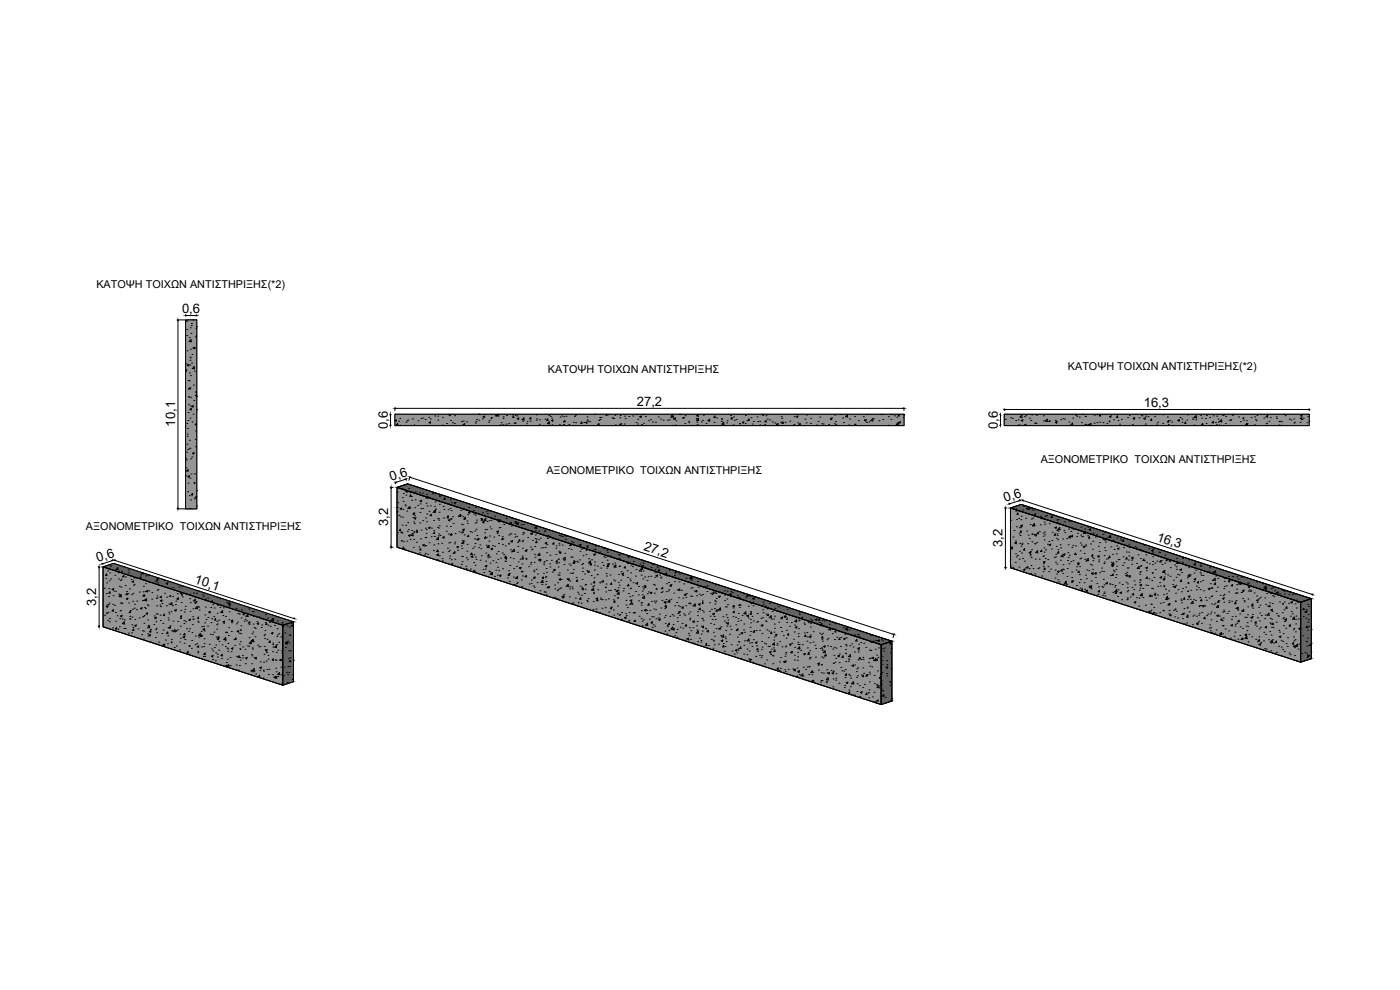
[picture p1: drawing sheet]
<svg xmlns="http://www.w3.org/2000/svg" width="420mm" height="297mm" viewBox="0 0 420 297" stroke-linecap="round" stroke-linejoin="round" font-family="sans-serif">
<defs><g id="words">
<g font-size="3.9">
<text x="54.6" y="93.9">0,6</text>
<text x="191.1" y="121.7">27,2</text>
<text x="343.3" y="122.1">16,3</text>
<text x="52.6" y="128" transform="rotate(-90 52.6 128)">10,1</text>
<text x="116.4" y="128.7" transform="rotate(-90 116.4 128.7)">0,6</text>
<text x="299.5" y="128.7" transform="rotate(-90 299.5 128.7)">0,6</text>
<text x="117.4" y="144.3" transform="rotate(-18 117.4 144.3)">0,6</text>
<text x="301.7" y="150.7" transform="rotate(-18 301.7 150.7)">0,6</text>
<text x="116.5" y="157.9" transform="rotate(-90 116.5 157.9)">3,2</text>
<text x="193" y="165" transform="rotate(18 193 165)">27,2</text>
<text x="300.9" y="164.1" transform="rotate(-90 300.9 164.1)">3,2</text>
<text x="346.9" y="162.2" transform="rotate(18 346.9 162.2)">16,3</text>
<text x="29.4" y="168.8" transform="rotate(-18 29.4 168.8)">0,6</text>
<text x="58.2" y="174.9" transform="rotate(18 58.2 174.9)">10,1</text>
<text x="28.9" y="181.8" transform="rotate(-90 28.9 181.8)">3,2</text>
</g>
<g font-size="3.3">
<text x="28.9" y="86.3">ΚΑΤΟΨΗ ΤΟΙΧΩΝ ΑΝΤΙΣΤΗΡΙΞΗΣ(*2)</text>
<text x="164.5" y="111.8">ΚΑΤΟΨΗ ΤΟΙΧΩΝ ΑΝΤΙΣΤΗΡΙΞΗΣ</text>
<text x="320.5" y="110.9">ΚΑΤΟΨΗ ΤΟΙΧΩΝ ΑΝΤΙΣΤΗΡΙΞΗΣ(*2)</text>
<text x="164" y="142.2">ΑΞΟΝΟΜΕΤΡΙΚΟ ΤΟΙΧΩΝ ΑΝΤΙΣΤΗΡΙΞΗΣ</text>
<text x="312.3" y="138.9">ΑΞΟΝΟΜΕΤΡΙΚΟ ΤΟΙΧΩΝ ΑΝΤΙΣΤΗΡΙΞΗΣ</text>
<text x="25.8" y="158.9">ΑΞΟΝΟΜΕΤΡΙΚΟ ΤΟΙΧΩΝ ΑΝΤΙΣΤΗΡΙΞΗΣ</text>
</g>
</g></defs>
<!-- layer: a-epipla -->
<g fill="none" stroke="#000" stroke-width=".3">
<path d="M53.1 96h4.8M53.4 96.2v56.2M55.7 96h3.3v56.7h-3.3zM55.7 94.4v.4M55.7 96.2h.2l-.2 .3M56 94.7h2.8M56 98.9h.1M56.1 96.3h.1M57.1 98.4h.1M57.4 97.7h.1M57.4 97h.1M57.9 96h.1"/>
<path d="M58.7 98.5h.1M59 98h.1M59 94.4v.4M55.7 111.4h.3M55.7 109.1h.1M55.9 110.9l.1 .5M56 110.9l-.3 .4M56 100.7h.1M56.2 105.3h.1M56.2 109.5l.5-.1-.2 .4zM56.5 114.2h.1M56.6 119h.1"/>
<path d="M56.6 119.2h.1M56.7 116.6h.1M56.8 114.3h.1M56.8 101.3h.1M56.9 111.9h.1M57 109.5h.1M57 116.3l.1 .5-.5-.1zM57 108.1h.1M57.1 107.2h.1M57.1 116.4h.1M57.1 107.4h.1M57.1 104.8h.1"/>
<path d="M57.1 112.7h.1M57.2 102.4h.1M57.2 119.2h.1M57.3 100h.1M57.3 101.9l.1 .6h-.6zM57.5 108.9h.1M57.6 106.4h.1M57.9 104.4l.5-.2-.1 .4-.4-.2M58 115.5h.1M58.3 110v.7l-.6-.1zM58.3 111.4h.1M58.4 104.5h.1"/>
<path d="M58.7 117.6l.3 .2M59 119h.1M59 100.7l-.3 .4h.3M59 118.3l-.3 .4 .3 .1M59 117.4l-.3 .2M55.7 137.8h.2M55.7 137.3l.1 .5M55.7 127.7v.1M55.7 127.8v.1M55.8 137.3l-.1 .1M55.9 138h.1M56 135.7h.1"/>
<path d="M56.1 127.1h.1M56.1 133.3h.1M56.2 130.9h.1M56.2 130.2h.1M56.3 128.5h.1M56.3 134.8h.1M56.4 126.2h.1M56.5 123.8h.1M56.5 121.4h.1M56.8 134.7h.1M56.8 132.1h.1M57 122.8l.3 .2 .2-.4-.5 .2"/>
<path d="M57 134.5h.1M57.1 125.4h.1M57.1 121.8h.1M57.2 137.7h.1M57.6 137.1h.1M57.6 126.6h.1M57.8 136l.5-.2-.2 .4zM57.9 124.3h.1M57.9 121.7l.1 .4h-.4zM58.2 120.2h.1M58.6 131.8h.1M58.7 134h.1"/>
<path d="M58.7 129.3h.1M58.9 127l.1 .5-.4-.1zM59 123h.1M117 127.7h.4M117 124.3h.4M117.2 124.6v2.8M118.5 124.3h152.8v3.4h-152.8zM118.5 122.3v.9M118.8 122.5h152.2M118.9 126.4l.1-.4-.5 .2 .4 .3M119.4 127.5l-.1-.4-.3 .3 .4 .1M119.7 126.4h.1"/>
<path d="M120 125.5h.1M120 127.7h.1M121.8 126.7h.1M122.2 126.3h.1M122.4 126h.1M123.8 125.7h.1M124.4 127.5v.2M124.4 127.5l-.1 .2M125.4 126.3h.1M126.3 125.5h.1M126.9 125.4h.1M127.6 125.9h.1"/>
<path d="M128.7 125.2h.1M128.8 126.8l.4-.2-.1 .4zM129.1 125.7h.1M129.5 127.6h.1M130.5 124.8h.1M131.4 124.9h.1M131.4 126h.1M132.7 127.6h.1M132.8 125.2h.1M134 127.1h.1M135.1 124.3l-.4 .2 .4 .2 .1-.4M135.2 126.2h.1"/>
<path d="M135.8 126.8h.1M136.3 127.1h.1M136.4 124.7h.1M138.5 126.5h.1M138.5 127.6h.1M139 126.3h.1M139.5 127.1l-.2 .5-.3-.2 .5-.3M140 126.6h.1M142.6 126.9h.1M142.8 126.5h.1M143 125.9h.1M143.6 124.3h.1"/>
<path d="M143.6 124.3h.4M143.7 126.1h.1M144 124.3h.1M144.8 125.7h.1M145 125l.5-.1-.1 .4zM146.6 126.7h.1M146.8 126.2h.1M147.3 125.6h.1M147.5 125.3h.1M149.1 124.8l-.1-.5-.3 .5h.4M149.5 124.3l-.4 .5M149.6 124.3l.1 .6-.7-.2"/>
<path d="M150.1 127.5h.1M150.4 126.8h.1M150.9 127.5h.1M151 125.1h.1M151 125.5h.1M151.9 127.3h.1M152 124.7h.1M152.7 127.1h.1M153.8 124.5h.1M154.1 124.8l.1 .5M154.2 124.8l-.4 .4h.4M154.2 127h.1"/>
<path d="M154.6 127h.1M154.7 124.6h.1M155.1 124.8h.1M155.3 125.6l.4-.2-.1 .5zM156.8 126.4h.1M157.2 125.4l.1 .6M157.3 125.4l-.6 .5 .6 .1M158 127.1h.1M158.2 126.5h.1M159.1 126.3h.1M159.3 125.2l-.4 .5h.5l-.2-.4M160.9 126.1h.1"/>
<path d="M160.9 124.5h.1M161 125.7h.1M161.8 127.3h.1M161.9 126h.1M163.6 125.7h.1M164.4 125.7l.1 .5-.5-.1zM164.7 124.6h.1M164.9 127.2l-.6-.1 .5-.6 .1 .7M165.2 124.9h.1M165.5 126.2l.5-.2-.2 .4zM165.6 125.4h.1M165.6 127.5h.1"/>
<path d="M167.9 127.4h.1M168.1 125.2h.1M168.6 124.8h.1M169.1 127.4h.1M169.1 125h.1M169.4 127.6h.1M169.5 126.2l.1 .4-.5-.1zM169.9 124.9h.1M170.7 127.4h.1M172.1 126.7h.1M172.4 125h.1M172.6 124.6h.1"/>
<path d="M172.7 126.8h.1M172.8 124.5h.1M174.6 126.6l.1 .5-.4-.1zM175.2 126.8h.1M175.8 126.8l.5-.3-.2 .5zM176.2 125.1h.1M176.2 126h.1M176.4 126.3h.1M177 126.5h.1M178.5 124.3h.1M179.7 126.2h.1M179.7 127.1l.1 .4"/>
<path d="M179.7 127.1l-.3 .3 .4 .1M180 125.3h.1M180 125.9h.1M180.4 125.3h.1M182.1 124.3l-.4 .1M182.2 124.3l-.1 .4-.4-.2M182.3 124.5h.1M183.7 125.4h.1M183.8 125.4h.1M184.2 125.6h.1M184.5 124.6h.1M184.8 127.5l.1 .2"/>
<path d="M184.9 127.5l-.2 .2M186 125.4h.1M186 127.3l.5-.2-.2 .5zM186.1 124.6h.1M187.3 127.2h.1M187.4 124.9h.1M187.6 125.6h.1M188.7 125h.1M189.9 124.8h.1M190.9 126.8h.1M191 124.4h.1M191.3 127.2h.1"/>
<path d="M191.4 125.8h.1M192 125l.5-.2-.2 .5zM192.6 127.4h.1M193.1 127h.1M193.2 124.4h.1M193.7 125h.1M194.6 126.3h.1M195.2 125.9h.1M195.8 126.6h.1M196.7 126.7h.1M197.5 125.1h.1M198.3 125.7h.1"/>
<path d="M199 126.1h.1M200.3 126h.1M200.9 126h.1M201.3 125.3h.1M201.4 124.9l.6 .1v-.7l-.6 .6M201.8 127.6h.1M201.9 125.3h.1M202.1 125.8h.1M202.3 125.6l.5-.2-.2 .4zM202.6 127.6h.1M202.8 126.3h.1M204 124.3l.4 .1"/>
<path d="M204 124.3h.1M204.8 125.4h.1M205 125.3h.1M205.1 125.4h.1M205.5 127.1h.1M205.6 124.7h.1M206.7 126.4h.1M206.7 126.8h.1M207.4 127.6h.1M208.9 125.6h.1M209.2 126.6h.1M209.2 127.4h.1"/>
<path d="M209.2 124.6h.1M209.3 124.9h.1M209.4 124.4l.1 .4M209.5 124.3l-.4 .5h.4M209.6 125.5l.1 .7-.7-.1zM210.5 126.6h.1M210.9 126.1h.1M211.1 124.6h.1M211.9 127.1h.1M212.5 126.2l.5-.2-.2 .4zM212.8 126.2h.1M212.8 125.8h.1"/>
<path d="M214.3 126.7h.1M214.5 124.8l.1 .5M214.6 124.8l-.4 .4 .5 .1M215.1 125.4h.1M216.4 126.5h.1M216.5 125.6h.1M216.6 125.9h.1M217.2 127.4v-.7l-.6 .6 .7 .1M218.1 126.9h.1M218.2 126.3h.1M219.2 124.7h.1M219.7 125.3l.1 .4h-.4z"/>
<path d="M220 127.5h.1M220.1 125.1h.1M220.4 126.1h.1M220.9 125.9h.1M221.9 127.1h.1M221.9 127.2h.1M222.7 126.7l.6-.2-.2 .5zM223.6 127.1h.1M223.7 124.6h.1M224.2 126.3h.1M224.8 125.7l.1 .5-.5-.1zM225.4 125.3h.1"/>
<path d="M225.7 127.2h.1M226.1 126.5h.1M227.2 125.1h.1M227.4 126.5h.1M228 126.4h.1M228 127.5h.1M229 124.3l-.2 .1M229.2 124.3l-.1 .4-.4-.3M229.5 127.4h.1M229.9 124.7h.1M229.9 126.2l.1 .4-.4-.1zM230.3 125.7h.1"/>
<path d="M231 126h.1M231.8 126.6h.1M232.5 126.9h.1M233.3 127.5h.1M233.5 127.1l-.5 .2 .3 .3 .2-.5M234.3 126.7h.1M234.4 125h.1M234.6 125.5h.1M235.1 127.1l-.1-.5-.3 .4 .4 .1M235.6 126.7h.1M237 126.3h.1M238.2 127.4h.1"/>
<path d="M238.3 125h.1M238.6 124.3h.1M239 125l.5-.2-.2 .4zM239.4 126.9h.1M240.1 127.1l.1 .4M240.1 127.1l-.3 .4h.4M241.5 125.7h.1M241.9 126.9h.1M242 124.5h.1M243.2 127.1h.1M243.3 125.5h.1M243.7 127.7h.1"/>
<path d="M245.2 127.5l.1 .2M245.3 127.5l-.2 .2M245.5 126.4h.1M246 125.2h.1M246.6 127.1h.1M247 127.2h.1M248.7 127.4h.1M249.2 125.9h.1M249.2 125.6l.6-.2-.2 .4zM250.4 127.1h.1M250.5 124.6h.1M250.8 126.5h.1"/>
<path d="M250.9 127.4h.1M252.3 124.3h.1M252.9 125.4h.1M253.1 126.8h.1M254.3 124.4l.1 .7-.7-.1 .6-.6M254.7 127.5h.1M254.9 125.7h.1M256.4 127.3h.1M256.5 124.9h.1M256.7 127.3h.1M257.6 126.2h.1M259.1 125h.1"/>
<path d="M259.4 126h.1M259.5 126.1l.5-.1-.2 .4-.3-.2M260.1 126.8h.1M260.2 124.4h.1M260.8 126.6h.1M261.9 125.6l.1 .7-.6-.1zM262.1 125.6h.1M263.8 126.3h.1M264.4 124.3h.1M264.4 124.3l.4 .1M264.8 124.3v.1M265 125.9h.1"/>
<path d="M266.5 127.6h.1M266.6 125h.1M267.4 125.8h.1M267.4 124.4h.1M268.4 124.8h.1M269 127.4l.6 .1-.1-.7-.5 .6M269.1 125.2h.1M269.2 127.2h.1M269.8 124.4l.1 .4M269.9 124.4l-.4 .4h.4M270.2 126.5l-.5 .2 .4 .3 .1-.5M271 127.6h.1"/>
<path d="M271 125.3h.1M271.1 124.4h.1M271.3 124.6h.1M271.3 122.3v.9M300 127.7h.3M300 124.3h.3M300.3 124.6v2.8M301.4 124.3h91.5v3.4h-91.5zM301.4 122.6v.6M301.7 122.9h91M301.7 125.8h.1M303.3 125.3h.1"/>
<path d="M303.8 125.5h.1M304.8 126.2h.1M305.5 127.7l.2-.2v.2M305.5 126h.1M306 127.5h.1M306.5 126.1l.5-.1-.1 .4zM306.6 124.6l.1 .6h-.6zM307.4 127.4h.1M307.5 125h.1M307.7 127.3h.1M307.8 124.7h.1M309 125.5h.1"/>
<path d="M309.4 126.2h.1M309.6 124.5h.1M310.5 126.9h.1M310.7 127.1h.1M311 127h.1M311.1 124.6h.1M313.2 126.3h.1M313.2 124.8h.1M314.3 125.7l.1 .7-.7-.1zM314.7 126.4h.1M314.9 126.3h.1M316.7 126.1h.1"/>
<path d="M316.7 126.7l.5-.2-.1 .5zM317 126.5h.1M318.3 125.9h.1M319 125.6h.1M319.4 125.7h.1M320.8 126.6h.1M321.3 127.5l.6 .1v-.7l-.6 .6M321.9 125.4h.1M322.9 124.3l-.2 .1 .4 .2 .1-.3M323.2 124.9h.1M323.9 125.2h.1M324.6 126.8h.1"/>
<path d="M324.8 124.3h.1M324.8 124.3l.4 .1M325.2 124.3v.1M325.6 127.3h.1M325.7 124.9h.1M325.9 127.4h.1M326.5 127.4h.1M327 127.3l.3 .2 .2-.4-.5 .2M328.4 127h.1M328.4 124.6h.1M329.2 126.8h.1M329.3 124.4h.1"/>
<path d="M330.1 126.7h.1M330.2 124.4l.2 .4h-.5l.4-.4M331 126.8h.1M332.2 127.1h.1M332.8 126.3h.1M332.9 126.5h.1M333 125l.5-.2-.2 .4zM334.2 126h.1M335.1 124.4h.1M335.4 124.8l.1 .5-.4-.1zM335.5 126.2h.1M336 127.3h.1"/>
<path d="M336.5 125.8h.1M337.7 127.6v.1M337.8 127.6l-.2 .1M338.4 125.3h.1M338.9 124.6h.1M339.8 127.4h.1M340 125.6h.1M340.1 127.7h.1M340.2 125.3h.1M340.6 125.7h-.5l.4-.4 .1 .4M341.8 125.4h.1M342.5 124.6h.1"/>
<path d="M342.7 124.8h.1M343.2 125.5l.5-.1-.1 .4-.4-.2M343.6 127.6h.1M343.7 127.2h.1M343.8 124.9h.1M344.5 125h.1M345.6 125.7l-.3 .4 .4 .1-.1-.5M346.5 124.9h.1M347.2 127.2h.1M347.4 126.7h.1M348.9 127h.1M349 124.4h.1"/>
<path d="M350.3 125.1h.1M350.6 127.4h.1M350.8 126.6l-.1-.4-.3 .4h.4M351.1 126.2h.1M351.6 126.6h.1M353.5 126.1l.5-.2-.1 .5zM354.1 125.2h.1M354.7 125.7h.1M354.7 126.7h.1M355.8 126.6l.1 .5M355.8 126.6l-.3 .4 .4 .1M356.1 126h.1"/>
<path d="M356.5 124.5h.1M358 125.8h.1M358 125.4h.1M358.3 127.6h.1M358.4 125.2h.1M358.9 126h.1M359 124.7l.1 .7-.7-.1 .6-.6M360.3 124.6h.1M360.6 127.5h.1M360.6 125.4h.1M360.9 127.1l.1 .4h-.4l.4-.4M361.8 125.6h.1"/>
<path d="M362 127.1h.1M362.1 124.7h.1M363 125.2h.1M363.2 127.7h.1M363.8 126.7l.4-.2-.1 .4-.4-.2M364.1 124.8h.1M364.8 126.8h.1M365.1 127.4h.1M365.2 124.9h.1M365.6 126.6h.1M365.6 125.7h.1M365.9 127.7l.2-.2v.2"/>
<path d="M366 126.5l.6-.6 .1 .6zM366.9 124.6h.1M367.2 124.5h.1M367.7 127.1h.1M367.9 124.9h.1M368.9 126.1h.1M369.3 126.1h.1M369.4 125.9h.1M369.9 124.3l-.2 .1 .4 .2 .1-.3M371.7 125.1h.1M372.3 126.5h.1M372.9 125.6h.1"/>
<path d="M373.1 125.4h.1M373.2 126h.1M374 127.7l-.3-.1 .5-.5 .1 .6M374 126.3h.1M374.5 127.1l-.2 .4-.3-.2 .5-.2M375.5 125.3h.1M376.5 127.5h.1M376.5 125.1h.1M376.8 125.9h.1M377 126.2h.1M377.2 124.6h.1M379.3 125.4h.1"/>
<path d="M380 127.1h.1M380 124.9l.5-.1-.1 .4-.4-.2M380.1 127h.1M380.2 124.6h.1M380.8 126.4h.1M381.2 125.3h.1M383 125.1h.1M383.1 125.6h.1M383.8 126.5h.1M383.9 127.5h.1M384.1 126.4h.1M384.6 127.7h.1"/>
<path d="M384.6 126.5h.1M385.2 124.3h.1M385.2 124.3l.4 .1M385.6 124.3v.1M385.7 124.7h.1M386.9 125.7h.1M387.4 126h.1M388.3 125.7h.1M388.4 126.9h.1M388.4 126.7h.1M390.2 126.7h.1M390.7 124.4l.1 .4h-.5z"/>
<path d="M390.7 125.9h.1M390.7 125.3l-.4 .2 .3 .3 .1-.4M391.1 125.5h.1M392.2 126.8h.1M392.5 125h.1M392.8 126.3h.1M392.9 122.6v.6M53.1 152.7h4.8M55.7 142.8h.1M55.8 140.4h.1M55.8 141.3h.1M56 141.2l.5-.3-.1 .5z"/>
<path d="M56.3 147.5h.1M56.4 145h.1M56.8 142.7l.1 .4h-.5l.4-.4M56.8 148.7h.1M57 152.5h.1M57 143.5h.1M57.2 150h.1M57.3 142.3h.1M57.7 148.1l.1 .4M57.8 148.1l-.4 .3 .5 .1M58.2 144.8h.1M58.2 145.1h.1"/>
<path d="M58.3 142.2h.1M58.3 149.7h.1M58.6 149.2l.4-.2-.1 .5zM59 151.8h.1M59 147.2h.1M117.1 146.2h.9M117.4 146.5v17.4M118.6 144.5l.2 .7M119.2 146.2l145.2 47.2v18l-145.2-47.2zM119.2 146.2l3.1-1 145.4 47.2-3.3 1zM119.2 153.4h.1M119.2 147.7h.1"/>
<path d="M119.2 146.2v18l145.2 47.2M119.2 153.5v.4M119.2 152.3h.1M119.3 159.9h.1M119.4 150.8h.1M119.7 154.6h.1M120.1 155.1h.1M120.1 158.8l.1 .4M120.2 158.8l-.4 .4h.5M120.3 159.7h.1M120.5 159.7h.1M120.6 152.4l-.5 .2 .3 .3 .2-.4"/>
<path d="M120.6 159.9h.1M120.7 157.5h.1M120.8 149.3h.1M120.8 155.2h.1M120.8 146.7h.1M120.9 152.8h.1M121 150.4h.1M121.1 148.1h.1M121.1 145.7h.1M121.6 151.5h.1M121.6 151.8h.1M121.6 143.8l-2.7 .9"/>
<path d="M121.8 157.6h.1M121.8 143.5l.2 .6M121.8 148.6h.1M121.8 147.5l.5-.3-.1 .5zM122.1 153.3h.1M122.2 159.4h.1M122.4 156.8h.1M122.4 152.5l.6 .1v-.7l-.6 .6M122.6 158.9h.1M122.7 146.5h.1M123 147.8h.1M123 152.4h.1"/>
<path d="M123.1 142.9l-.4 1.2M123.3 148.5v.4M123.3 143.3l144.7 47M123.3 148.5l-.3 .4h.4M123.5 149h.1M123.5 150.1h.1M123.5 159.2h.1M123.9 155.3h.1M124.1 159.9h.1M124.1 156.6h.1M124.2 159.5h.1M124.2 154h.1"/>
<path d="M124.3 157.1h.1M124.3 154.3v-.4l-.4 .4h.5M124.3 155.5l.5-.2-.1 .5zM124.4 154.7h.1M124.5 152.3h.1M124.6 150h.1M124.7 147.6h.1M125 159.1h.1M125.3 159.2v.5h-.4l.4-.5M125.4 151.7h.1M126 147.8h.1M126 156.9h.1"/>
<path d="M126 153.8h.1M126.1 150.3l.5-.2-.2 .5zM126.1 151.2h.1M126.3 152.6h.1M126.4 159.1h.1M126.8 148h.1M126.9 156.2h.1M126.9 152.6h.1M127.7 149.4h.1M127.7 158.5h.1M127.7 155.4h.1M127.9 151h.1"/>
<path d="M127.9 158.9h.1M128 156.6h.1M128 148.4h.1M128.1 154.2h.1M128.2 151.8h.1M128.3 149.5h.1M128.4 148.9l.1 .5M128.4 148.9l-.3 .5h.4M128.7 153.4h.1M129.1 158.2l-.2 .4-.3-.2 .5-.2M129.2 151.8h.1M129.4 154.3v.5"/>
<path d="M129.4 154.3l-.3 .4h.4M129.5 158.5h.1M129.8 148.1h.1M130 153.7l.6-.6v.7zM130.1 156.2h.1M130.2 159.2h.1M130.4 159.7l.1 .4h-.5zM130.4 151.9h.1M130.6 150.6h.1M130.6 148.1h.1M130.7 152.8h.1M130.8 153l-.1 .4-.4-.2 .5-.2"/>
<path d="M131.3 158.2h.1M131.3 155.6h.1M131.6 155.6h.1M131.6 158.4h.1M131.7 156.1h.1M131.8 153.7h.1M131.8 157.7h.1M131.9 151.3h.1M131.9 148.7h.1M131.9 148.9h.1M133 151.9h.1M133.1 155.4h.1"/>
<path d="M133.2 152.8h.1M133.5 149.4l.1 .4h-.4zM134 157.9h.1M134 159.4h.1M134.3 155.5h.1M134.5 152.9h.1M134.5 154.7l-.3 .5h.4l-.1-.4M134.6 151.2h.1M134.6 156.1l.5-.2-.2 .4zM135 152.6h.1M135.1 150h.1M135.2 158h.1"/>
<path d="M135.3 155.6h.1M135.4 153.2h.1M135.4 155.8h.1M135.5 150.8h.1M135.8 155h.1M136 157h.1M136.8 152.1h.1M136.8 150.7l-.5 .2 .4 .2 .1-.4M137.6 154.9l.6 .1v-.7l-.6 .6M137.7 152.2h.1M137.8 159.5h.1M138.3 153.1h.1"/>
<path d="M138.4 159.9h.1M138.4 154.7h.1M138.5 157.3h.1M138.7 159.5h.1M138.8 159.8h.1M138.9 157.5h.1M139 155.1h.1M139.1 152.7h.1M139.2 155.9h.1M139.3 158.7l-.5 .2 .4 .3 .1-.4M139.6 155.2l.1 .5-.4-.1zM140.2 156.3h.1"/>
<path d="M140.2 157h.1M140.3 154.4h.1M140.6 153.8l.5-.2-.2 .4zM140.6 152.3h.1M141.1 159.5h.1M141.6 159.7h.1M142.1 153.2h.1M142.1 154.2h.1M142.5 159.3h.1M142.6 156.9h.1M142.6 154h.1M142.6 154.6h.1"/>
<path d="M142.7 152.2h.1M142.9 158.8h.1M142.9 156.7h.1M143 156.1h.1M144.3 155.6h.1M144.4 152.5h.1M144.7 155.7l.1 .4M144.8 155.6l-.4 .5h.5M144.8 153.9h.1M144.8 156.6l.4 .3 .1-.5-.4 .2M145.2 156.1l.7 .1-.1-.7-.6 .6M145.4 159.9h.1"/>
<path d="M145.6 158.9h.1M145.9 153.4h.1M146.1 158.8h.1M146.2 156.5h.1M146.2 154.1h.1M146.8 153.3h.1M146.8 156.2h.1M147 158.1h.1M147.3 158.7h.1M147.4 156.1h.1M148.4 154.9h.1M149.1 159.5l.5-.2-.2 .4z"/>
<path d="M149.3 155.8h.1M149.8 158.3h.1M149.8 156.2l.1 .4-.4-.1zM149.8 156.1v.1M149.9 156h.1M150.1 158.3h.1M150.6 156.4h.1M151.1 154.5l.1 .1M151.2 154.6h.1M151.2 157.4h.1M151.9 155.5h.1M153.4 156.7l.1 .7-.6-.1z"/>
<path d="M153.4 157.8h.1M153.5 155.5h.1M154.4 156.6h.1M154.6 157.7h.1M155 157v-.4l-.4 .3 .5 .1M155.1 157.2l.5-.2-.2 .5zM155.3 156.7h.1M156.4 157.5h.1M157 159.7h.1M157 157.4h.1M157.2 159.9h.1M159.1 157.1h.1"/>
<path d="M159.8 157.4h.2M160.5 158.4l.5-.5 .1 .6zM160.7 159.2h.1M161.7 159.4h.1M163.4 159.5h.1M163.5 159.1h.1M301.4 152.4h.8M301.7 152.7v17.4M302.8 150.9l.1 .5M303.3 152.4l87 28.3 3.3-1.1M303.3 152.4l87 28.3v18l3.3-1.1v-18l-3.3 1.1v18l-87-28.3zM303.3 152.4l3.2-1 87.1 28.2-3.3 1.1z"/>
<path d="M303.3 156.1h.1M304.3 159.2h.1M304.8 153.3h.1M304.8 152.7h.1M305 158h.1M305.1 155.9h.1M305.2 153.3h.1M305.5 153.9v.4M305.5 153.9l-.3 .4h.4M305.7 155.5h.1M305.8 150.3l-2.7 .8M305.9 158.3h.1"/>
<path d="M306 149.9l.1 .4M306.3 158.3h.1M306.3 157.7l.5-.2-.1 .5zM306.4 155.9h.1M306.4 153.5h.1M306.4 159.3l.1 .4M306.5 154.9h.1M306.5 159.2l-.4 .5h.5M306.9 153h.1M307 149.9l-.2 .4M307.2 151.9h.1M307.2 150.2l86.5 28.1"/>
<path d="M307.8 155.5h.1M308 152.5l.6-.1-.2 .4-.4-.2M308.1 159.4h.1M308.6 152.9h.1M308.9 152.6h.1M309.2 157.4h.1M309.5 155.7h.1M309.7 152.7h.1M309.9 157.8h.1M310 155.5h.1M310 153.1h.1M310.3 154.7h.1"/>
<path d="M310.4 157.7h.1M310.4 157.1l.1 .6h-.6zM310.6 154.1h.1M310.6 154.3l.1 .5-.4-.1zM311.6 159.7l.1 .5-.4-.1zM311.9 159.5h.1M312.2 157.5h.1M312.3 154.9h.1M312.3 155.4l.5-.1-.1 .4-.4-.2M313 159.9h.1M313.3 155.9h.1M313.4 156.6h.1"/>
<path d="M313.5 159.7h.1M313.5 157.3h.1M313.6 154.9h.1M314.1 154.7h.1M314.9 157.2h.1M315.8 159.7h.1M315.8 155.2h-.4l.4-.4v.5M316.6 158.3l.3 .3 .2-.5-.5 .2M317.1 159.1h.1M317.1 156h.1M317.2 156.8h.1M317.5 159.4h.1"/>
<path d="M317.5 155.9h.1M318 158.3l.1 .6-.6-.1zM319.3 159.1h.1M319.4 156.6h.1M319.6 159.8h.1M320.7 158.7h.1M320.8 156.4h.1M321 156.2h.1M321.2 156.3h.1M321.4 159.4h.1M322 158.8h.1M323.4 160h.1"/>
<path d="M324.4 158.2h.1M325.5 159.6l.2-.2v.7l-.6-.1zM325.5 158.8h.1M326.5 158.2h.1M327.3 158.7l-.1 .4-.4-.2 .5-.2M331.4 159.6h.1M331.6 159.6h.1M29.4 170.1h.4M29.7 170.4v17.4M30.6 169h.1M30.9 170.1l3.2-1 54 17.5-3.2 1M30.9 170.1l54 17.5v18l-54-17.5z"/>
<path d="M30.9 170.1l54 17.5v18l3.2-1.1v-17.9l-3.2 1v18l-54-17.5zM30.9 170.1l3.2-1 54 17.5-3.2 1zM31.3 176.5h.1M31.7 173.5h.1M31.9 178.1h.1M32 174.9h.1M32 172.2l.1 .4M32 172.2l-.3 .4h.4M32.3 171.3h.1M32.6 179h.1M32.7 176.6h.1M32.8 174.3h.1"/>
<path d="M32.9 171.9h.1M33 169.5h.1M33 177.6v.4M33 177.6l-.3 .3 .4 .1M33.2 173.7h.1M33.2 169.9h.1M33.6 168.2l-2.7 .9M33.6 176.8l.5-.2-.1 .5zM33.8 167.9v.1M33.9 178.7h.1M34.2 177.3h.1M34.4 172.6h.1"/>
<path d="M34.5 167.9v.1M34.7 170.9h.1M34.7 177.4h.1M34.7 168.2l53.4 17.4M35 170.9h.1M35.4 170.3l.1 .7-.7-.1zM35.4 171.6l.5-.2-.2 .4-.3-.2M35.5 173.7h.1M35.7 178.3h.1M35.7 178.5h.1M35.8 179l.5-.6 .1 .7zM35.8 175.9h.1"/>
<path d="M36.1 174.2h.1M36.2 178.5h.1M36.3 176.2h.1M36.4 173.8h.1M36.5 171.4h.1M36.8 173l.4-.4v.5zM37 170.1h.1M37.6 175.7h.1M37.7 173.1h.1M37.9 179.6l.5-.1-.1 .4-.4-.2M38 177.5h.1M38.1 178l.1 .4h-.4z"/>
<path d="M38.4 178.2h.1M38.5 171h.1M38.6 171.9h.1M38.8 176.7h.1M39.4 173.8h.1M39.4 172.9h.1M39.5 178.4h.1M39.7 174.5l.4-.2-.1 .4-.4-.2M39.9 178h.1M40 175.6h.1M40.1 173.2h.1M40.3 175.3h.1"/>
<path d="M40.3 173.5h.1M41.8 177.6h.1M42.1 172.5h.1M42.2 173.1l.1 .4h-.4zM42.7 171.8l-.3 .3h.7M42.9 177.6h.1M43 176h.1M43 171.9l.1 .3M43.2 174h.1M43.3 178.6h.1M43.3 178.9l-.4-.1 .4-.4v.5M43.5 179.9h.1"/>
<path d="M43.5 177.5h.1M43.7 175.1h.1M43.8 172.8h.1M43.9 177.3l.5-.1-.2 .4zM44.5 172.7h.1M44.7 177.3h.1M44.8 174.7h.1M45.5 179.8h.1M45.6 177.8h.1M46.6 174.5h.1M46.9 179.5h.1M47 174.2h.1"/>
<path d="M47.1 179.4h.1M47.1 178.8h.1M47.2 177.1h.1M47.2 175.2h.1M47.3 174.7h.1M47.4 173.5v.5l-.4-.1zM47.4 177h.1M48.3 178.9l.1 .4M48.4 178.9l-.4 .4h.5M49.3 174.1h.1M49.4 178h.1M50 179.2h.1"/>
<path d="M50.4 174.9l-.2 .4-.3-.2 .5-.2M50.8 178.9h.1M50.9 176.5h.1M50.9 178.9h.1M51 178.8h.1M51.8 179h.1M51.9 176.4h.1M53.2 178.2h.1M53.5 179.3l.1 .5h-.5l.4-.5M53.7 176.1h.1M54.1 177.9l.5-.2-.1 .5zM54.5 178.4h.1"/>
<path d="M54.5 178.6h.1M54.6 176h.1M54.7 179.1h.1M55.2 178.1h.1M56.9 179.6h.1M57 178.3h.1M58.1 177.9h.1M58.5 179.3h.1M58.6 179.8l.1 .4h-.5zM59 178h.1M59.4 177.3h.1M60.8 177.8h.1"/>
<path d="M60.8 178.4h.1M61.1 178.9h.1M61.7 179.8h.1M62.3 179.4h.1M65.3 179.3h.1M66.2 179.6h.1M117.1 164.2h.9M120.4 162.2h.1M120.6 162.3h.1M121.1 164.1l.1 .5M121.1 162.5h.1M121.1 164.1l-.3 .5h.4"/>
<path d="M121.2 164.7h.1M122.1 162.4h.1M122.6 160.7l.5-.2-.2 .4zM123.1 161.9h.1M123.9 160.1l.1 .7-.7-.1zM124.1 164.2h.1M124.1 161.9h.1M125 162.7h.1M125.7 164.1h.1M125.9 165.9h.1M126.2 161.7h.1M126.2 164.6l.1 .4"/>
<path d="M126.3 164.6l-.4 .4h.5M127.3 163.3l-.1 .5-.3-.3 .5-.2M127.4 166.5h.1M127.5 163.8h.1M127.6 161.3h.1M127.7 166h.1M127.7 163.7h.1M127.8 161.3h.1M127.9 160h.1M128.3 166.3h.1M128.8 162.9h.1M129.4 161.1h.1"/>
<path d="M130.1 165.2h.1M130.2 163.5h.1M130.4 161h.1M131.1 166.4l.5-.2-.1 .4zM131.2 166.6h.1M131.3 168h.1M131.3 165.5h.1M131.4 165l.1 .5h-.5zM131.4 163.2h.1M131.5 160.8h.1M131.5 161.3l.1 .6h-.6zM131.7 160.2h.1"/>
<path d="M131.8 166.8h.1M132.1 160.7h.1M132.6 163h.1M132.7 167.6h.1M132.7 168.3h.1M132.8 165.7h.1M132.8 161.2l.5-.1-.1 .4zM134.3 164.5h.1M134.6 160.2h.1M134.6 165.5h.1M134.7 162.9h.1M134.9 167.5h.1"/>
<path d="M134.9 165.1h.1M135 166.8h.1M135 162.7h.1M135.1 160.4h.1M135.4 169.3l.5-.2-.2 .4-.3-.2M135.5 168h.1M135.5 160.1v.5M135.5 160.3h.1M135.5 160.1l-.3 .4 .4 .1M136 166h.1M136.4 163.2h.1M136.5 162.7h.1"/>
<path d="M136.5 167.8h.1M136.6 160.1h.1M136.6 165.9h-.4l.3-.4 .1 .5M137.1 164.1l.5-.2-.2 .5zM137.3 165.1h.1M138.1 170.2h.1M138.4 163.8h.1M138.5 169.3h.1M138.5 166.9h.1M138.5 163l.7 .1-.1-.7-.5 .6M138.6 164.6h.1M138.7 168.5h.1"/>
<path d="M138.7 162.2h.1M138.8 167h.1M139.2 162.3h.1M139.3 160.5h.1M139.8 170.9l.3-.3v.4M139.9 169.9h.1M139.9 167.4h.1M140.1 165.4h.1M140.2 163.3h.1M140.3 168h.1M140.6 160.6l.1 .4h-.4zM141.2 170.7h.1"/>
<path d="M141.4 167l.4-.2-.1 .4zM141.6 165.9l-.3 .4 .4 .1-.1-.4M141.7 167.1h.1M141.8 164.5h.1M142.1 171.2h.1M142.1 168.8h.1M142.2 166.4h.1M142.3 164.1h.1M142.4 161.7h.1M142.6 169.6h.1M142.6 163.1h.1M142.6 171.3v.5"/>
<path d="M142.6 167.1h.1M142.6 171.3l-.3 .4 .4 .1M142.9 167.8h.1M143.1 160.7h.1M143.1 161.8l.5-.2-.1 .5zM143.6 164.3h.1M143.7 161.7h.1M144 163.5h.1M144.1 168.1h.1M144.3 164.6h.1M144.4 166.8h.1M145 170.9h.1"/>
<path d="M145.2 171.8h.1M145.5 161.5h.1M145.7 170.7h.1M145.7 168.4h.1M145.8 161.5l-.1-.5-.3 .4 .4 .1M145.8 166h.1M145.9 163.6h.1M146 161.2h.1M146.1 169.6l-.5 .3 .4 .2 .1-.4M146.3 163.9h.1M146.4 167.3h.1M146.7 162.4h.1"/>
<path d="M146.7 171.4h.1M146.7 163.6l.1 .7-.6-.1M146.8 166.8l-.1-.4-.3 .4h.4M146.8 163.6l-.6 .6M146.9 160.8h.1M147 171.5h.1M147 167.1h.1M147.1 169h.1M147.3 164.7l.6-.2-.2 .4zM147.7 171.8l.1 .4-.4-.1 .3-.3M147.7 171.8l.1 .6h-.7zM147.8 163.7h.1"/>
<path d="M147.9 168.2h.1M148.2 161.1h.1M148.4 172.9h.1M148.4 163.9h.1M148.8 171.1h.1M148.8 168.8h.1M149 166.2h.1M149.2 160h.1M149.3 172.6h.1M149.3 170.2h.1M149.4 167.8h.1M149.5 165.5h.1"/>
<path d="M149.6 163.1h.1M149.7 160.7h.1M149.7 171.2h.1M149.9 172.7l.5-.2-.2 .5zM150.2 167.4h.1M150.7 165.9h.1M150.7 161h.1M150.8 163.3h.1M150.8 161.5l.1 .4M150.9 170.7h.1M150.9 161.5l-.4 .4h.4M150.9 161.6h.1"/>
<path d="M151.2 166.4h.1M151.5 168.4h.1M151.6 163.8h.1M151.6 167.5l.5-.1-.1 .4zM151.7 168.4h.1M151.8 166.8l.1 .5M151.8 166.8l-.3 .4 .4 .1M152.3 173.4h.1M152.6 163.1h.1M152.6 171.3h.1M152.6 163.2h.1M152.6 172.2h.1"/>
<path d="M152.7 160.5h.1M152.9 174.4h.1M152.9 172.2v.4h-.4zM152.9 172.1h.1M153 169.7h.1M153 160.2h.1M153.1 167.3h.1M153.2 164.9h.1M153.3 162.6h.1M153.4 160.2h.1M153.4 162.4l.4-.2-.1 .4-.3-.2M153.4 165.6h.1"/>
<path d="M153.8 165.4l.5-.6 .1 .7zM154 167.6h.1M154.1 173.2h.1M154.2 170.6h.1M154.2 175.6l.4-.2-.1 .3M154.5 160.3h.1M154.5 161.1h.1M154.7 173.5l.6 .1v-.7l-.5 .6M154.9 175.7h.1M155 175.1h.1M155 169.9h.1M155.1 160.9h.1"/>
<path d="M155.3 162.7h.1M155.3 165.7h.1M155.3 174.7h.1M155.4 164h.1M155.5 168.6h.1M155.9 170.4l.5-.2-.2 .5-.3-.3M156 170.4h.1M156 161.9l-.4 .4 .5 .1-.2-.5M156.1 167.8h.1M156.4 171.4h.1M156.4 174h.1M156.5 171.6h.1"/>
<path d="M156.5 176h.1M156.6 169.2h.1M156.7 166.8h.1M156.7 162.5h.1M156.7 171.5h.1M156.8 164.5h.1M156.8 172.8h.1M156.8 160.3h.1M156.9 162.1h.1M156.9 167.3l.1 .4h-.4l.4-.4M157.6 173l.3-.4 .1 .5h-.4M157.6 165.2l.5-.1-.1 .4z"/>
<path d="M157.8 167.6h.1M157.8 167.8h.1M157.9 165h.1M158.4 161.3h.1M158.7 170h.1M158.8 175.2h.1M159.2 164.1h.1M159.2 160.2h.1M159.2 169.3h.1M159.3 168.8h.1M159.3 160.1l.5-.2-.1 .4zM159.4 175h.1"/>
<path d="M159.5 174h.1M159.5 165h.1M159.7 164.7h.1M159.8 162.2h.1M160 175.8h.1M160.1 173.5h.1M160.1 173.3l.5-.2-.1 .4zM160.2 171.1h.1M160.2 171.5h.1M160.3 168.7h.1M160.3 176.2h.1M160.4 166.3h.1"/>
<path d="M160.5 164h.1M160.6 167.2h.1M160.6 161.6h.1M160.6 160.5h.1M160.9 170.8h.1M160.9 161.8h.1M161.1 162.4v.4h-.4zM161.2 174.8h.1M161.3 172.2h.1M161.6 161.9h.1M161.7 168h.1M161.9 168.1l.5-.2-.2 .5z"/>
<path d="M162 177.3h.1M162 166.6h-.6l.6-.6v.7M162.1 167.7l.1 .5-.5-.1zM162.2 161.5h.1M162.4 164.4h.1M162.6 175.4h.1M162.9 174.1l.1 .7M162.9 174.1l-.6 .6 .7 .1M163 164.3h.1M163.1 173.1v.4h-.4zM163.1 172h.1M163.1 168.9h.1"/>
<path d="M163.2 169.4h.1M163.4 168.5h.1M163.4 177.6h.1M163.6 173.3h.1M163.6 177.7h.1M163.6 164.3h.1M163.7 175.3h.1M163.8 172.9h.1M163.9 170.6h.1M163.9 174.5h.1M164 168.2h.1M164 171.7h.1"/>
<path d="M164 178.4l.1 .4M164.1 165.8h.1M164.1 178.4l-.3 .3M164.1 162.7l-.5 .3 .3 .2 .2-.4M164.2 163.5h.1M164.2 176.3h.1M164.2 161.1h.1M164.3 161.6h.1M164.5 160.7h.1M164.9 176l-.5 .2 .3 .2 .2-.4M165 169.2h.1M165 166.6h.1"/>
<path d="M165 170.1h.1M165.1 161.1h.1M165.5 168.1h.1M165.8 171.6h.1M165.9 161.6h.1M166.2 162.8l.1 .5-.5-.1zM166.4 179.3h.1M166.4 175.5h.1M166.5 176.7h.1M166.6 170.8l-.5 .2 .4 .3 .1-.5M166.8 166.4h.1M166.8 164.5h.1"/>
<path d="M166.9 163.8h.1M166.9 169.1h.1M167.2 179.6h.1M167.2 168.2v.4M167.2 168.2l-.3 .4h.4M167.2 177.2h.1M167.3 174.9h.1M167.4 172.5h.1M167.5 170.1h.1M167.5 167.8h.1M167.5 176.8h.1M167.6 167.7h.1"/>
<path d="M167.7 165.4h.1M167.7 168.8h.1M167.8 163h.1M167.8 163.5h.1M167.8 172.6h.1M167.8 160.6h.1M167.8 171.9h.1M167.8 165.8l.5-.2-.1 .5zM168 176.5h.1M168.1 173.5l.1 .5M168.2 173.5l-.4 .5h.5M168.3 160.8h.1"/>
<path d="M168.3 176.4h.1M168.4 173.9h.1M168.6 179l.5-.2-.1 .5zM168.7 163.5h.1M168.8 161h.1M168.9 179.3h.1M169 167.7l.6-.5 .1 .6zM169.1 178.9h.1M169.1 178.9l.1 .4h-.4l.4-.4M169.2 178.4h.1M169.2 169.4h.1M169.3 168.2h.1"/>
<path d="M169.5 166h.1M169.7 161.8h.1M169.7 160.6h-.1l.4 .3v-.2M170.2 173.6h.1M170.3 175.7h.1M170.3 171h.1M170.4 173.9l.5-.2-.2 .4zM170.6 176l-.6-.1 .5-.6 .1 .7M170.6 164.6h.1M170.8 169.2h.1M170.8 179.1h.1M170.9 176.7h.1"/>
<path d="M171 174.3h.1M171 176.1h.1M171.1 172h.1M171.2 169.6h.1M171.3 167.2h.1M171.3 163.3l.1 .4h-.4zM171.4 164.8h.1M171.4 163.2h.1M171.5 162.4h.1M171.6 172.1h.1M171.6 176.1h.1M171.7 167.1h.1"/>
<path d="M171.8 176.7h.1M171.9 171.9h.1M172 162.8h.1M172.1 170.8h.1M172.1 168.7l.5-.2-.1 .4-.4-.2M172.2 168.2h.1M172.3 168.6l.1 .5M172.3 168.6l-.3 .4 .4 .1M172.7 179.5h.1M172.9 173.3h.1M173 168.4h.1M173.3 174v.4"/>
<path d="M173.3 174l-.3 .4h.4M173.3 177.7h.1M173.4 168.7h.1M173.6 161.9h.1M173.6 178.3h.1M173.8 163.5l.6-.2-.2 .5-.4-.3M173.9 168h.1M174.1 165.4h.1M174.1 175.9h.1M174.3 179.3l.1 .5h-.5zM174.4 164.8h.1M174.5 178.6h.1"/>
<path d="M174.6 169.4h.1M174.6 176.2h.1M174.7 176.7l.4-.2-.1 .5-.4-.2M174.7 173.8h.1M174.8 171.5h.1M174.8 170.4h.1M174.9 169.1h.1M174.9 166.7h.1M175 164.4h.1M175.4 178.1h.1M175.5 172.2h.1M175.5 175.5h.1"/>
<path d="M175.6 176.8h.1M175.8 175.4h.1M175.8 165.2h.1M175.8 166.4h.1M175.9 162.6h.1M176.1 171.2h.1M176.4 163.7l.1 .4M176.4 171.5l.5-.1-.2 .4-.4-.2M176.4 163.7l-.3 .4h.4M176.5 179.6h.1M176.6 167.7h.1M176.9 168.6h.1"/>
<path d="M177.2 168.3l.1 .7-.7-.1zM177.3 175.2h.1M177.4 172.7h.1M177.4 169.1l-.3 .4h.4l-.1-.4M177.5 168h.1M177.5 177h.1M177.9 176h.1M178.1 178.1h.1M178.1 177.7h.1M178.1 176.5l.1 .6h-.6zM178.1 166.4l.5-.2-.1 .4zM178.2 175.7h.1"/>
<path d="M178.3 164.9h.1M178.3 173.4h.1M178.4 171h.1M178.4 169.6h.1M178.4 174.4l.1 .5h-.4l.3-.5M178.5 168.6h.1M178.5 166.3h.1M178.5 164.8h.1M178.6 163.9h.1M178.9 179.6l.5-.2-.2 .4zM179.2 172.4h.1M179.3 169.9h.1"/>
<path d="M179.3 172.4h.1M179.4 179.8v.5M179.4 177h.1M179.4 179.8l-.3 .4h.4M180 165.7h.1M180 174.7h.1M180 174.9h.1M180.2 179.8h.1M180.2 179.5h.1M180.3 170.4h.1M180.6 174.4l.5-.1-.1 .4zM180.7 168.8h.1"/>
<path d="M180.7 179.9h.1M181 169.6h.1M181.2 167.1h.1M181.4 164.4l-.2 .2h.4M181.6 164.4v.2M181.7 176.2h.1M181.7 167.2h.1M181.7 176.3h.1M181.7 180h.1M181.8 177.6h.1M181.9 175.2h.1M181.9 172.1h.1"/>
<path d="M182 172.8h.1M182.1 165.1h.1M182.1 170.4h.1M182.2 168.1h.1M182.2 169.7h.1M182.3 165.7h.1M182.6 179.7h.1M182.6 170l-.1-.5-.3 .4 .4 .1M182.7 177.1h.1M182.9 169.1l-.5 .2 .3 .2 .2-.4M183 166.8h.1M183.1 172.5h.1"/>
<path d="M183.2 177.1h.1M183.5 174.9l.1 .4h-.4zM183.8 169.3h.1M184.1 180h.1M184.1 174h.1M184.2 170.1l.7 .1-.1-.7-.5 .6M184.4 178.7h.1M184.4 176.9h.1M184.4 169.7h.1M184.5 168.9h.1M184.5 174.3h.1M185.2 179.3h.1"/>
<path d="M185.4 179.5h.1M185.4 177.1l-.5 .2 .3 .3 .2-.5M185.5 177.1h.1M185.5 176.3h.1M185.6 174.7h.1M185.7 172.4h.1M185.7 166.5h.1M185.7 169.9h.1M185.7 177.6l.1 .7-.6-.1zM185.8 167.6h.1M185.8 175.6h.1M185.9 166.5h.1"/>
<path d="M186 169.9h.1M186.3 174.1h.1M186.4 171.5h.1M186.6 172.1l.5-.2-.1 .5zM186.9 172.7h.1M187 177.3h.1M187.1 176.5h.1M187.6 170l.1 .4h-.4l.3-.4M188.2 171.3h.1M188.3 168.7h.1M188.3 169.1h.1M188.3 173.3h.1"/>
<path d="M188.4 167l.4-.2-.1 .4zM188.6 169h.1M188.6 178.1h.1M188.6 175.3l.1 .5M188.7 175.3l-.4 .4 .5 .1M189 179h.1M189 173.7h.1M189.1 176.6h.1M189.2 174.3h.1M189.3 171.9h.1M189.3 176.5h.1M189.3 169.5h.1"/>
<path d="M189.4 167.1h.1M189.8 178.7h.1M189.8 170h.1M190 174.9h.1M190.1 168.5h.1M190.7 172.9h.1M190.8 177.5h.1M190.9 170.9h.1M190.9 175l.5-.2-.2 .5zM191.5 178.5h.1M191.6 176h.1M192.1 169.2h.1"/>
<path d="M192.4 170.7l.1 .7-.7-.1 .6-.6M192.4 172.6h.1M192.6 169.8l.5-.2-.1 .5-.4-.2M192.7 178.4h.1M192.7 168.3h.1M192.7 177.3h.1M192.8 168.1h.1M192.8 170.4l.1 .5-.5-.1zM192.8 176.1h.1M192.9 173.7h.1M193 171.3h.1M193.1 169h.1"/>
<path d="M193.1 176.7h.1M193.4 178.8v.7l-.6-.1zM193.4 175.7h.1M193.4 176.2l.3-.4 .1 .4h-.4M193.5 173.1h.1M193.6 170.2h.1M194.2 174.1h.1M194.3 178.2h.1M194.5 173h.1M194.6 177.6h.1M195.1 177.9l.6-.2-.2 .4zM195.3 172.9h.1"/>
<path d="M195.4 170.3h.1M195.9 169.4h.1M196.1 175.4h.1M196.4 178h.1M196.5 175.6h.1M196.5 173.2h.1M196.6 170.8h.1M196.6 171.8h.1M196.9 176.6h.1M196.9 172.7l.5-.2-.2 .4zM196.9 176.8h.1M197.2 170.1h.1"/>
<path d="M197.4 170.4h.1M197.9 170.9v.4M197.9 170.9l-.3 .4h.4M198 172.5h.1M198.3 173.2h.1M198.3 173.4h.1M198.4 177.8h.1M198.7 177.6h.1M198.8 176.2l.1 .5M198.9 176.2l-.4 .4 .5 .1M199.9 179.9h.1M200 177.5h.1"/>
<path d="M200 171.9l.1 .7-.6-.1zM200.1 175.1h.1M200.1 172.8h.1M200.5 177.3h.1M200.6 174.8h.1M200.7 177h.1M200.8 171.1h.1M201 175.9h.1M201.1 175.6l.5-.2-.1 .4zM201.4 179.8h.1M202.1 173.3h.1M202.2 177.9h.1"/>
<path d="M202.4 174.5h.1M202.5 172.7h.1M202.5 171.9h.1M203.1 171.8l-.2-.4-.2 .3 .4 .1M203.2 177h.1M203.6 179.3h.1M203.7 177h.1M203.8 174.6h.1M203.9 172.2h.1M203.9 176.7l.1 .4M204 176.7l-.3 .4h.4M204.5 177.1h.1"/>
<path d="M204.9 179.5h.1M205.1 174.2h.1M205.2 175.2h.1M205.4 178.4l.5-.2-.2 .5zM205.9 179.2h.1M205.9 173.5h.1M206 178.1h.1M207.1 173.3l.5-.2-.1 .4zM207.2 178.8h.1M207.3 176.5h.1M207.4 174.1h.1M207.6 179h.1"/>
<path d="M207.6 173.1l-.5 .6M207.6 173.1l.1 .7-.6-.2M207.8 176.4h.1M208.4 177.3h.1M209.1 178.7h.1M209.1 177.1l.1 .5-.4-.1zM209.4 174.5h.1M209.5 176.2h.1M209.6 173.6h.1M209.7 173.7h.1M209.8 178.3h.1M210.3 178.6h.1"/>
<path d="M210.8 178.4h.1M210.9 176h.1M211.4 176.2l.3 .2 .2-.4-.5 .2M212.2 177.5h.1M212.2 175.8h.1M213.2 178h.1M213.6 178.4h.1M214.3 178l-.1-.4-.3 .4h.4M214.6 177.9h.1M214.7 175.5h.1M214.9 178h.1M215 179.6h.1"/>
<path d="M215.6 179l.5-.2-.1 .5zM216 177.6h.1M216.6 177.8h.1M217.4 177.3h.1M217.5 178.6h.1M218.1 179.7h.1M218.2 177.3h.1M219.1 178.9h.1M219.3 178l.1 .4M219.4 177.4h.1M219.4 178l-.4 .4h.4M219.7 177.8h.1"/>
<path d="M221.3 178.7h.1M221.7 179.3h.1M222 179.6h.1M223.3 178.2h.1M223.8 179.4h.1M224.4 178.4l.1 .5M224.5 178.4l-.4 .5h.5M225.1 178.9h.1M225.5 178.7h.1M225.9 179.6l.5-.2-.1 .4zM226.5 179h.1M301.4 170.4h.8"/>
<path d="M303.3 169.6v.3M303.3 164.6l.5-.5 .1 .6M303.3 164.6l.6 .1M303.3 167.9h.1M303.3 167.9v.2M303.9 170.2h.1M304 161.1h.1M304.6 162.9l.5-.2-.1 .5zM304.7 168.8h.1M304.7 162.3h.1M304.8 166.2h.1M305 167.1h.1"/>
<path d="M305.3 166.6h.1M305.8 170.2h.1M305.8 160.2h.1M305.9 167.8h.1M306 165.4h.1M306.1 163h.1M306.1 160.7h.1M306.4 163.9h.1M306.6 165.9h.1M306.6 163.4h.1M306.7 163h.1M306.9 167.6h.1"/>
<path d="M307.1 171l.5-.3-.1 .5zM307.4 168.4h.1M307.5 165.1v-.5l-.3 .4 .4 .1M307.7 170.4h.1M308.4 163.1h.1M308.6 160.5h.1M308.6 170.4h-.5l.4-.4v.4M308.8 165.8l.6-.2-.2 .4zM308.9 161.6h.1M308.9 170.6h.1M309.1 166.8h.1M309.2 166.4h.1"/>
<path d="M309.3 165.6h.1M309.3 172.1h.1M309.4 169.7h.1M309.5 167.3h.1M309.6 164.9h.1M309.7 160.3h.1M309.7 162.6h.1M309.8 160.2h.1M310 170.6h.1M310.3 160.3h.1M310.5 163.1h.1M310.6 172.2h.1"/>
<path d="M310.6 160.6l.5-.2-.2 .4-.3-.2M310.6 163.2h.1M310.7 167.7h.1M311.1 162.8h.1M311.4 165.2l.1 .7-.7-.1zM311.5 170.6h.1M311.8 170.4h.1M311.9 167.8h.1M312.6 165.1l.1 .4h-.5l.4-.4M312.6 172.8h.1M313 166.9h.1M313 171.5h.1"/>
<path d="M313 169.9h.1M313.1 160.9h.1M313.1 169.2h.1M313.1 168.6l.5-.1-.1 .4zM313.2 166.8h.1M313.3 164.4h.1M313.3 165.7h.1M313.4 162h.1M313.5 160.5h.1M313.5 170.4l.1 .5M313.6 170.4l-.3 .4 .4 .1M313.7 167.6h.1"/>
<path d="M313.8 165h.1M314.4 163.3h.1M314.4 167.9h.1M314.5 170h.1M314.7 171.5h.1M314.8 162.4h.1M314.9 163.5l.4-.2-.1 .4-.4-.2M315.3 170.7h.1M315.5 164.7h.1M315.7 162.2h.1M316.4 167.2h.1M316.6 173.4h.1"/>
<path d="M316.7 171h.1M316.7 160.2l.1 .4M316.7 160.1l-.3 .4 .4 .1M316.8 168.7h.1M316.8 167.1h.1M316.9 166.3h.1M317 163.9h.1M317.1 161.5h.1M317.1 174.8h.1M317.1 172.2h.1M317.2 169.2h.1M317.2 160.2h.1"/>
<path d="M317.3 160.6h.1M317.4 171.5l.5-.2-.2 .5zM317.4 161.9h.1M317.5 164.9h.1M317.5 174h.1M317.7 165.5l.1 .5-.4-.1zM317.8 174.6h.1M318.2 163.5h.1M318.2 164.4h.1M318.2 168.1h.1M318.7 170.9l.1 .4M318.7 170.9l-.3 .4h.4"/>
<path d="M318.9 172h.1M318.9 161.7h.1M318.9 170.8h.1M319 166.4l.1 .7-.7-.1 .6-.6M319 169.4h.1M319.1 166.3l.5-.1-.2 .4zM319.1 170.9h.1M319.3 175.5h.1M319.7 174.5h.1M319.9 174.5l.1 .7-.6-.1zM320.1 175.3h.1M320.2 161.6h.1"/>
<path d="M320.2 172.9h.1M320.3 170.6h.1M320.4 168.2h.1M320.5 165.8h.1M320.6 163.5h.1M320.6 167.3h.1M320.7 161.1h.1M320.8 169.2h.1M320.9 166.6h.1M321.1 160.8h.1M321.3 161l-.5 .2 .4 .2 .1-.4M321.4 168.5h.1"/>
<path d="M321.5 174.7h.1M321.6 171.6h.1M321.6 173.3h.1M321.7 164.2h.1M321.8 160.6l.1 .5M321.8 160.6l-.3 .4 .4 .1M322 163.6h.1M322.1 168.2h.1M322.1 174.2l-.5 .2 .4 .2 .1-.4M322.7 166.4h.1M322.8 163.8h.1M322.8 166l.1 .4"/>
<path d="M322.8 166l-.3 .3 .4 .1M322.9 171h.1M323.1 175.7h.1M323.1 170.1h.1M323.1 161h.1M323.5 168.8h.1M323.8 174.8h.1M323.8 171.3l.1 .5-.4-.1zM323.9 169l-.5 .2 .3 .3 .1-.4M323.9 172.4h.1M324 170h.1M324.1 167.7h.1"/>
<path d="M324.2 165.3h.1M324.2 176.5h.1M324.3 162.9h.1M324.3 173.9h.1M324.3 160.5h.1M324.4 167.4h.1M324.6 163.5h.1M324.6 161h.1M324.8 176.7l.1 .4h-.4zM324.9 161h.1M325.4 166h.1M325.4 174.9h.1"/>
<path d="M325.5 176.8h.1M325.5 167.8h.1M325.6 163.8l-.2 .5-.3-.2 .5-.3M325.8 163.8h.1M325.8 172.6h.1M325.8 163.5h.1M325.9 168.4h.1M325.9 177.3l.5-.2-.2 .4zM326 173.6h.1M326.1 171h.1M326.4 160.8h.1M326.6 167.6l.1 .6h-.7z"/>
<path d="M326.8 171.2h.1M326.8 176.1h.1M326.9 175.8h.1M326.9 161.1l.2 .4-.5-.1 .4-.3M327.2 160.2h.1M327.2 169.3h.1M327.3 163.2h.1M327.3 160.3h.1M327.4 176.7h.1M327.5 174.3h.1M327.6 171.9h.1M327.6 176.4v-.7l-.6 .6 .6 .1"/>
<path d="M327.6 172.1l.5-.2-.1 .5zM327.7 169.6h.1M327.8 167.1h.1M327.9 164.8h.1M327.9 170.8h.1M327.9 166.4l.1 .4M327.9 162.4h.1M327.9 166.4l-.3 .4h.4M328 168.2h.1M328 160h.1M328.2 167.6h.1M328.7 161.1h.1"/>
<path d="M328.7 173.3h.1M328.9 171.8l.1 .4h-.4zM329.1 160.4h.1M329.2 175h.1M329.3 166.9l.5-.2-.1 .4zM329.5 178.3h.1M329.6 163.9h.1M329.6 177.5l.3-.4 .1 .5M329.6 177.6h.4M329.7 168.5h.1M329.7 167.1h.1M329.7 176.1h.1"/>
<path d="M329.8 168h.1M329.9 165.5h.1M330 162.8h.1M330 171.8h.1M330.6 171.4h.1M330.6 170.4h.1M330.7 176h.1M330.9 178.6h.1M331 176.2h.1M331 160.3h.1M331.1 161.7l.5-.1-.1 .4zM331.1 173.8h.1"/>
<path d="M331.2 171.5h.1M331.3 169.1h.1M331.3 178.1h.1M331.4 166.7h.1M331.4 175.5h.1M331.4 177.6h.1M331.4 168.6h.1M331.5 164.4h.1M331.5 162h.1M331.6 178.8h.1M331.7 165.2h.1M331.8 162.6h.1"/>
<path d="M331.9 175l.5-.2-.2 .4zM332 167.7h.1M332 161.5l.2 .4h-.5zM332.5 167.7h.1M332.5 161.3h.1M332.7 161.2l.7 .1-.1-.7-.6 .6M333 175.2h.1M333.1 166.8v.5h-.4zM333.1 175.3h.1M333.2 172.7h.1M333.4 164.1h.1M333.5 168.7h.1"/>
<path d="M333.5 162.4h.1M333.6 169.8l.5-.2-.1 .4zM333.8 166.3h.1M333.8 175.4h.1M334 177.7h.1M334 172.2l.1 .4h-.4zM334.1 162.1h.1M334.1 171.1h.1M334.2 168.8l.1 .6-.6-.1zM334.4 164.9h.1M334.4 171.5h.1M334.5 176.1h.1"/>
<path d="M334.6 177.5l.6-.6v.7zM334.6 178h.1M334.7 175.7h.1M334.8 173.3h.1M334.9 170.9h.1M335 168.5h.1M335 172.4h.1M335 177.6l.1 .4M335.1 166.2h.1M335.1 177.6l-.4 .4h.4M335.1 163.8h.1M335.1 169.9h.1"/>
<path d="M335.2 161.4h.1M335.4 164.6l.5-.2-.2 .5zM335.4 179h.1M335.5 177h.1M335.6 167.9h.1M335.8 167.9h.1M335.9 174.9h.1M336.1 177.8l.5-.2-.1 .5-.4-.2M336.2 162h.1M336.3 161.4h.1M336.6 179.9h.1M336.8 175.4h.1"/>
<path d="M336.9 169.6h.1M337 167.1h.1M337.2 164.3h.1M337.3 162.4l-.5-.1 .4-.4 .1 .5M337.3 168.9h.1M337.7 172.1h.1M337.8 172.6l.6-.1-.2 .4zM338 174.7h.1M338 165.6h.1M338.2 179.9h.1M338.2 171.7h.1M338.2 167.7v-.4l-.4 .4h.5"/>
<path d="M338.3 177.6h.1M338.3 170.4h.1M338.3 179.4h.1M338.3 176.3h.1M338.4 175.2h.1M338.4 179.7h.1M338.5 172.8h.1M338.5 177.1h.1M338.6 170.4h.1M338.7 168h.1M338.7 165.7h.1M338.8 166.8h.1"/>
<path d="M338.8 163.3h.1M338.9 164.3h.1M339.2 179.1h.1M339.2 173.1v-.5l-.4 .5h.4M339.6 169.3h.1M339.6 168.1h.1M339.7 167.2h.1M339.7 176.2h.1M340.1 167.3l-.5 .2 .4 .2 .1-.4M340.1 178l.2 .5-.5-.1 .4-.4M340.3 176.9h.1M340.3 174.3h.1"/>
<path d="M340.3 162.4h.1M340.6 175.5h.1M340.6 164h.1M341 164.4h.1M341.1 179.3h.1M341.1 169.1h.1M341.3 170.5l.6 .1-.1-.7-.5 .6M341.5 166.5h.1M341.8 179.5h.1M341.9 177.1h.1M342 174.7h.1M342 171.8h.1"/>
<path d="M342.1 172.4h.1M342.1 174.1h.1M342.1 176.5h.1M342.1 174h.1M342.1 175.5l.5-.2-.1 .5zM342.2 170h.1M342.2 164.9h.1M342.3 167.6h.1M342.3 171.5h.1M342.3 165.2h.1M342.4 169.7h.1M342.4 178.7h.1"/>
<path d="M342.8 178.1v.6h-.6zM343 176.5h.1M343 179.3h.1M343.3 167.7l.1 .5M343.3 167.7l-.3 .5h.4M343.4 163.7h.1M343.4 168.2h.1M343.9 166.5h.1M343.9 175.5h.1M343.9 170.4l.5-.2-.2 .4zM344 171.3h.1M344.1 168.7h.1"/>
<path d="M344.2 173.1l.1 .5M344.3 173.1l-.4 .4h.5M344.4 175.7h.1M344.8 164.6h.1M344.8 173.7h.1M344.9 169.2h.1M345.3 178.5v.4h-.4zM345.5 178.9h.1M345.6 176.5h.1M345.6 178.7h.1M345.6 165.2l.5-.2-.2 .5zM345.7 174.2h.1"/>
<path d="M345.8 171.8h.1M345.8 172h.1M345.8 169.4h.1M345.9 168.5h.1M345.9 167.1h.1M345.9 176.6h.1M346 165.9h.1M346 164.7h.1M346.3 173.2h.1M346.6 178h.1M346.6 169h.1M346.7 170.9h.1"/>
<path d="M346.8 179.5h.1M346.9 178.2l-.5 .2 .3 .3 .2-.5M347.2 168.4h.1M347.4 178.5h.1M347.5 176h.1M347.8 165.7h.1M348 174.8h.1M348.1 165.8h.1M348.1 173.2l.5-.2-.1 .5zM348.2 175.8h.1M348.4 168.2l.1 .4h-.4l.3-.4M348.6 168.1h.1"/>
<path d="M348.7 169.3h.1M348.9 171.7l.6 .1-.1-.7-.5 .6M349.2 178.4h.1M349.3 176h.1M349.3 175.7h.1M349.4 173.7h.1M349.4 173.1h.1M349.4 173.5l-.3 .5h.4l-.1-.4M349.4 171.3h.1M349.5 168.9h.1M349.6 166.6h.1M349.6 172.2h.1"/>
<path d="M349.7 176.8h.1M349.8 179.8l.7 .1-.1-.6-.6 .5M349.9 168.1l.4-.2-.1 .4zM350.1 178.2h.1M350.3 178.9l.2 .5-.5-.1 .4-.4M350.5 172.5h.1M350.6 179.6h.1M350.7 177.3h.1M350.8 168.3h.1M351 168.5h.1M351.1 172.9h.1M351.2 170.3h.1"/>
<path d="M351.9 175.4h.1M352 176h.1M352.2 174.1h.1M352.4 176.1l.5-.2-.2 .4zM352.5 169.5h.1M352.8 178h.1M352.9 175.6h.1M353 173.2h.1M353 170.1h.1M353 170.8h.1M353.1 167.5h.1M353.1 168.5h.1"/>
<path d="M353.4 172.4h.1M353.5 168.6l.1 .5h-.4zM353.6 176.9h.1M353.9 172.5h.1M354.1 170.9l.5-.2-.2 .5-.3-.2M354.4 179.8h.1M354.5 174l.1 .5-.4-.1zM354.6 177.6h.1M354.6 171.8h.1M354.8 168.7h.1M354.9 167.3h.1M354.9 167.6h.1"/>
<path d="M354.9 176.6h.1M355.5 179.4l.1 .4h-.4zM355.7 169.7h.1M355.8 176.2h.1M356.3 169.7h.1M356.3 173.4h.1M356.4 179.8h.1M356.4 177.3h.1M356.5 177.4h.1M356.5 174.8h.1M356.5 172.9h.6M356.5 172.9l.6-.6v.7"/>
<path d="M356.6 175.1h.1M356.6 172.7h.1M356.6 179l.6-.2-.2 .4-.4-.2M356.7 170.3h.1M356.8 168h.1M357.2 179.8h.1M357.2 172.5h.1M357.4 177.1h.1M358.2 179.9h.1M358.3 174.5h.1M358.3 171.9h.1M358.4 173.8l.5-.2-.2 .4z"/>
<path d="M358.6 169.1l.1 .5M358.6 168.9h.1M358.6 169.1l-.3 .4h.4M358.8 171.1h.1M359.1 177h.1M359.1 175.9h.1M359.6 174.5l.1 .4M359.6 176.3h.1M359.6 174.5l-.3 .4h.4M360.1 179.3h.1M360.1 171.7h.1M360.2 176.9h.1"/>
<path d="M360.2 169.8h.1M360.2 169.1h.1M360.2 174.6h.1M360.3 172.2h.1M360.4 169.8h.1M360.5 172.6h.1M360.6 179.8l.1 .5M360.6 179.8l-.3 .4 .4 .1M361 174.2h.1M361 172.6h.1M361.1 177.3h.1M361.7 179.2h.1"/>
<path d="M362.6 176.7l.5-.2-.1 .4zM362.8 171.4h.1M362.9 179.4h.1M363 170.4h.1M363.2 175.1h.1M363.5 176.5h.1M363.5 169.9l.3 .1M363.5 179h.1M363.6 176.4h.1M363.7 178.8h.1M363.8 176.5h.1M363.8 174.1h.1"/>
<path d="M363.9 171.7h.1M364.6 171.9h.1M364.6 173.5l.1 .6-.6-.1 .6-.5M364.7 174.9l.1 .5-.4-.1zM364.9 172.8h.1M364.9 171.3l-.6 .2 .4 .3 .2-.5M364.9 177.4h.1M365.4 176.2h.1M365.4 173.6h.1M366.2 178.6h.1M367.1 178.7h.1M367.2 173.3h.1"/>
<path d="M367.3 176.6h.1M367.4 178.3h.1M367.4 174.4h.1M367.4 179.3l-.5 .2 .3 .3 .2-.4M367.4 176h.1M367.5 173.6h.1M368.1 175.8h.1M368.6 174.4l.5-.2-.1 .4zM368.7 173h.1M368.8 177.6h.1M369.9 175.8v-.4l-.4 .3 .4 .1M369.9 173h.1"/>
<path d="M370.7 178h.1M371 177.8h.1M371.1 176.8h.1M371.1 175.4h.1M371.2 173.1h.1M371.2 178h.1M371.5 173.8h.1M371.7 175.2l.6-.5v.7zM372.5 177.8h.1M372.5 173.2h.1M372.6 175.2h.1M372.6 177.7h.1"/>
<path d="M372.9 177.2l.5-.1-.2 .4-.3-.2M372.9 179.5h.1M374.3 175h.1M374.6 179.7h.1M374.6 177.3h.1M374.7 175h.1M374.9 177h.1M374.9 175.8l.1 .4M375 175.8l-.4 .4h.5M375.2 177.4h.1M375.4 177.3h.1M376.4 177.9h.1"/>
<path d="M377 174.6h.1M377.1 178.8h.1M377.8 179.6h.1M378.2 179.2h.1M378.3 176.8h.1M378.7 177.1h.1M379 174.9l.2 .3 .1-.2M379.5 176.5h.1M379.6 179.4h.1M379.7 176.8h.1M379.9 175.8l.1 .7-.7-.1zM380.1 176.2l.1 .5-.4-.1 .3-.4"/>
<path d="M380.2 178.1h.1M381.3 178.1h.1M381.5 176.6h.1M381.9 178.7h.1M382 176.3h.1M382.3 179h.1M382.5 177.3h.1M383.6 177.6l-.5 .2 .4 .3 .1-.5M384 178.2h.1M385 176.9l-.1 .2h.4l-.1-.1M385.4 177.4h.1M385.5 178.2h.1"/>
<path d="M386.3 177.4h.1M386.8 178.4h.1M387 177.5l.4 .1M387.8 178.4h.1M388.1 179.9h.1M388.6 178.2h.1M392.8 179.6h.1M394.1 178.2l-.2 .4M29.4 188.1h.4M31.4 184.6h.1M31.9 184.1h.1M31.9 183.9h.1"/>
<path d="M32 181.5h.1M32.3 186.1h.1M32.4 183.7h.1M32.4 181.8l-.5 .2 .3 .2 .2-.4M32.5 181.4h.1M32.8 180.9h.1M32.8 186.6h.1M32.9 185.6h.1M33.8 188.4h.1M33.8 181.3h.1M34 182.9l.1 .5-.5-.1zM34.4 181.6h.1"/>
<path d="M34.7 183.8h.1M34.7 186.4h.1M35 188.7v-.4l-.3 .4h.4M35.2 184.8h.1M35.4 188.8h.1M35.8 188.1h.1M35.9 185.6h.1M36 183.3h.1M36.1 180.9h.1M36.1 183.2h.1M36.2 184.8l.4-.2-.1 .5zM36.5 180.9h.1"/>
<path d="M36.6 181.1h.1M36.7 185.7h.1M37.2 188.6h.1M37.3 186h.1M37.4 187.2l-.7-.1 .6-.5 .1 .7M37.6 188.6h.1M38.6 190h.1M38.6 180.9h.1M38.8 185.7h.1M39 184.9h.1M39.1 185.7h.1M39.1 183.4l.1 .4h-.4z"/>
<path d="M39.1 183.2h.1M39.5 189.9h.1M39.6 187.5h.1M39.7 185.1h.1M39.7 182.8h.1M39.8 180.4h.1M39.9 188.2h.1M40.1 188.7l.1 .5M40.1 188.7l-.3 .4 .4 .1M40.3 182.5h.1M40.4 181.3h.1M40.4 187.7l.5-.2-.1 .4-.4-.2"/>
<path d="M40.5 185.9h.1M40.9 182.9h.1M41 180.4h.1M41.4 188.7h.1M41.8 185.4h.1M42.1 182.5l.6-.2-.2 .5zM42.5 190.4h.1M42.7 189.2h.1M42.7 180.2h.1M42.8 185.1h.1M42.8 180.1h.1M43 185h.1"/>
<path d="M43 191.7h.1M43.1 189.4h.1M43.2 187h.1M43.3 184.6h.1M43.4 182.3h.1M43.4 180.2l.5-.6 .1 .7zM43.6 182.6h.1M44.2 181.5h.1M44.3 184.2l-.1-.4-.3 .4h.4M44.3 190.2h.1M44.3 186h.1M44.4 187.6h.1"/>
<path d="M44.4 181.8h.1M44.4 190.8h.1M44.7 190.6l.5-.2-.2 .4zM44.9 188.4l-.5-.1 .5-.5v.6M45.1 192.6h.1M45.2 188.9h.1M45.2 189.2l.1 .4h-.4l.3-.4M46.2 187.4h.1M46.3 184.8h.1M46.6 185.3h.1M46.6 191.3h.1M46.7 188.9h.1"/>
<path d="M46.8 186.5h.1M46.9 184.2h.1M46.9 188.5h.1M46.9 185.2l-.1 .4-.4-.2 .5-.2M47 181.8h.1M47 189.8h.1M47.1 193.3h.1M47.2 184.2h.1M47.6 192.7h.1M48 181.6h.1M48.1 184.6h.1M48.1 186.2h.1"/>
<path d="M48.2 182h.1M48.6 181.1h.1M48.6 190.1h.1M48.7 180l-.5 .2 .3 .3 .1-.4M48.9 187h.1M48.9 193.4l.5-.1-.1 .4zM49 189h.1M49.1 193.6h.1M49.3 184.2l.1 .5M49.3 184.2l-.3 .5h.4M49.6 192h.1M49.9 181.8h.1"/>
<path d="M50.3 193.1h.1M50.4 190.8h.1M50.4 185.4h.1M50.4 190h-.4l.3-.4 .1 .5M50.4 188.4h.1M50.5 186h.1M50.6 183.7h.1M50.7 188.3l.5-.2-.2 .4zM50.7 181.2h.1M50.7 184.2h.1M51 187.8h.1M51.3 192.6h.1"/>
<path d="M51.3 183.5h.1M51.4 191.8h.1M51.4 192.8h.1M51.5 189.2h.1M51.5 180.8l.1 .7-.6-.1zM51.8 181.8h.1M51.9 186.4h.1M52.3 194.3h.1M52.4 183.1l.5-.2-.1 .5zM52.5 188.9l.1 .7-.7-.1zM52.6 181.4h.1M52.7 189.4h.1"/>
<path d="M52.8 189.2h.1M52.8 180.4h.1M52.9 193.8h.1M53.3 189h.1M53.4 186.5h.1M53.8 195h.1M53.9 192.6h.1M54 190.3h.1M54.1 187.9h.1M54.1 191.5h.1M54.2 185.5h.1M54.2 185.6h.1"/>
<path d="M54.3 183.1h.1M54.4 180.8h.1M54.4 184.7l.2 .4h-.5l.4-.4M54.9 191.1l.5-.2-.1 .5zM55.2 186.2h.1M55.2 187.1h.1M55.2 193h.1M55.3 183.6h.1M55.4 190l-.3 .5h.4l-.1-.4M55.5 182.9h.1M55.5 191.9h.1M55.6 181.9h.1"/>
<path d="M55.7 186.5h.1M56 188.7h.1M56.5 195.9v-.5l-.4 .4 .4 .1M56.6 189.4h.1M56.7 196.3h.1M56.7 186l.5-.2-.2 .4zM56.7 193.9h.1M56.8 193.7h.1M56.9 188.7h.1M57.1 183.4h.1M57.1 180.8h.1M57.4 194.5h.1"/>
<path d="M57.5 192.2h.1M57.6 189.8h.1M57.7 187.4h.1M57.8 185.1h.1M57.9 185.9h.1M57.9 182.7h.1M58 180.3h.1M58 185.7h.1M58.5 193.4h.1M58.6 190.9h.1M58.9 180.6h.1M58.9 180.6l-.5 .2"/>
<path d="M58.9 180.6l-.2 .4-.3-.2M59 193.1h.1M59.2 182l.1 .6h-.7zM59.2 194l.5-.2-.2 .4zM59.3 186.4h.1M59.3 195.4h.1M59.4 195.9h.1M59.4 182.1h.1M59.5 186.7h.1M59.6 185.1l.1 .5h-.4zM59.6 182.1h.1M59.6 191.1h.1"/>
<path d="M59.8 183h.1M60.1 190.1l.1 .7-.7-.1zM60.4 190.6h.1M60.4 189.5h.1M60.5 188.1h.1M60.5 194.1h.1M60.6 190.5v.5l-.4-.1zM60.9 188.8l.5-.1-.1 .4zM61 197h.1M61.1 196.4h.1M61.1 187.9h.1M61.2 194h.1"/>
<path d="M61.2 191.7h.1M61.2 193.1h.1M61.3 189.3h.1M61.4 186.9h.1M61.4 196.9h.1M61.5 184.5h.1M61.5 195.9l.1 .4M61.6 182.1h.1M61.6 195.9l-.4 .4h.5M61.6 180.2h.1M61.8 185.9h.1M62 198.1h.1"/>
<path d="M62.3 187.8h.1M62.4 185.3h.1M62.6 183.7l.5-.2-.1 .4zM62.8 193.3h.1M63.1 190.3h.1M63.2 182.3h.1M63.3 186.8h.1M63.4 196.9l.6-.2-.2 .4zM63.5 194.7h.1M63.5 185.6h.1M63.7 180.2l.1 .5h-.4l.3-.5M63.8 197.9h.1"/>
<path d="M63.8 190.4h.1M63.8 181.4h.1M63.9 195.3h.1M64.2 185h.1M64.2 189.7h.1M64.2 182.4h.1M64.3 194.3h.1M64.6 198.3h.1M64.7 185.6l.1 .5M64.7 195.9h.1M64.7 185.6l-.3 .4h.4M64.8 193.5h.1"/>
<path d="M64.9 191.1h.1M65 188.8h.1M65 187.5h.1M65.1 186.4h.1M65.2 184h.1M65.2 191.7l.5-.2-.2 .5-.3-.3M65.2 197.1h.1M65.2 187.2h.1M65.2 196.3h.1M65.3 181.6h.1M65.6 195.1h.1M65.6 186.1h.1"/>
<path d="M65.7 192.5h.1M65.7 191.4v-.4l-.4 .4h.5M66 182.2h.1M66.5 197.5h.1M66.6 193.5h.1M66.7 196.3v.5l-.4-.1zM66.8 183.1l.1 .7-.7-.1zM66.9 184.7h.1M66.9 186.5l.5-.1-.1 .4zM67 182.4h.1M67.1 187h.1M67.5 192.2h.1"/>
<path d="M67.6 189.7h.1M67.6 194h.1M67.7 185h.1M67.7 199.7l.4 .3 .1-.4-.5 .1M67.7 191.3l.1 .7-.6-.1zM67.9 189.7h.1M67.9 198.8h.1M68 180.7h.1M68 189.8h.1M68.1 194.5h.1M68.2 197.8h.1M68.3 195.4h.1"/>
<path d="M68.4 194.7h.1M68.4 193.1h.1M68.5 190.7h.1M68.6 188.3h.1M68.7 199.4v.7l-.6-.1zM68.7 181.4l.5-.2-.2 .4zM68.7 185.9h.1M68.7 181.8h.1M68.8 183.6h.1M68.8 180.7l.1 .4h-.4zM68.9 181.2h.1M69 197.3h.1"/>
<path d="M69.1 199.7h.1M69.4 186.5h.1M69.4 195.6h.1M69.4 189.5h.1M69.4 194.6l.4 .2 .1-.4-.4 .2M69.5 186.2h.1M69.5 186.9h.1M69.8 186l-.3 .5h.4l-.1-.4M70.2 191.9h.1M70.4 193.6h.1M70.8 191.4l.1 .5M70.8 191.4l-.3 .4 .4 .1"/>
<path d="M70.9 182.6h.1M70.9 199.5h.1M70.9 187.2h.1M71 196.9h.1M71.1 189.4l.4 .3 .2-.5-.5 .2M71.3 186.7h.1M71.4 184.1h.1M71.7 196.8l.1 .4M71.8 196.8l-.4 .4h.5M71.8 190h.1M71.8 184.2h.1M71.8 193.3h.1"/>
<path d="M71.9 199.7h.1M72 197.3h.1M72 194.6h.1M72 194.9h.1M72.1 198h.1M72.1 192.5h.1M72.1 189.1h.1M72.1 189h.1M72.2 190.1h.1M72.3 187.8h.1M72.4 185.4h.1M72.5 183h.1"/>
<path d="M72.8 196.7h.1M72.8 194.1h.1M72.8 197.4h.1M72.9 184.2l.4 .3 .1-.5-.5 .2M73.1 183.8h.1M73.3 186.4h.1M73.5 194.8h.1M73.6 185.8h.1M73.6 199.2h.1M74 186.3h.1M74.2 197.2l-.5 .3 .3 .2 .2-.4M74.2 193.8h.1"/>
<path d="M74.4 184.3l.1 .7-.7-.1M74.4 184.3l-.6 .6M74.7 193.9h.1M74.7 182.7h.1M74.7 191.3h.1M74.7 187.3h.1M74.9 186.5l.1 .5-.4-.1zM75.3 192.5l.1 .6h-.6zM75.4 192.3l.5-.2-.1 .4zM75.5 196.4h.1M75.5 199.2h.1M75.6 196.8h.1"/>
<path d="M75.6 190.2h.1M75.7 194.4h.1M75.8 194.7h.1M75.8 192h.1M75.8 183.5h.1M75.9 189.6h.1M75.9 191.9l.1 .4-.4-.1 .3-.3M76 187.3h.1M76 183.5h.1M76 192.5h.1M76.1 184.9h.1M76.2 197.3h.1"/>
<path d="M76.3 188.3h.1M76.5 191.1h.1M76.6 188.5h.1M76.7 197.6h.1M76.9 197.2l-.3 .4 .4 .1-.1-.5M77.1 186.5h.1M77.2 187.1l.5-.2-.2 .4zM77.3 193.6h.1M77.7 194.1h.1M77.7 185.1h.1M78 193.9h.1M78.1 198.6h.1"/>
<path d="M78.4 188.3h.1M78.5 185.7h.1M78.6 187.5h.1M79.1 198.7h.1M79.2 196.3h.1M79.2 190.7h.1M79.3 193.9h.1M79.4 191.6h.1M79.4 190.3h.1M79.5 189.2h.1M79.6 186.8h.1M79.6 194.9h.1"/>
<path d="M79.7 184.4h.1M79.9 198.3h.1M80 195.8h.1M80 187l.1 .4M80 187l-.3 .3 .4 .1M80.1 191.8h.1M80.2 195l-.2 .4-.3-.2 .5-.2M80.3 185.5h.1M80.4 187.6h.1M80.4 196.6h.1M80.5 197.8h.1M80.9 186.7h.1"/>
<path d="M81.1 192.3v.5l-.4-.1zM81.1 187.9h.1M81.4 186.1l.7 .1-.1-.7-.6 .6M81.4 190l.5-.2-.1 .4zM81.8 195.5h.1M81.9 193h.1M81.9 194.1h.1M81.9 193.4h.1M82 197.7l.1 .4h-.4zM82.4 187.6h.1M82.4 194.2l.6-.6v.7M82.4 194.2l.6 .1"/>
<path d="M82.6 198h.1M82.8 198.1h.1M82.9 195.8h.1M83 185.1h.1M83 193.4h.1M83.1 191h.1M83.2 188.7h.1M83.3 186.3h.1M83.3 190.5h.1M83.4 195.1h.1M83.6 192.7h.1M83.7 190.1h.1"/>
<path d="M83.9 198l.5-.2-.1 .5-.4-.3M84.3 197.9h.1M84.3 191.1h.1M84.5 195.2h.1M84.6 186.9h.1M84.6 195.9h.1M84.7 186.9h.1M85.1 187.4l.1 .4h-.4l.4-.4M85.5 189.9h.1M85.6 187.3h.1M85.7 194.3h.1M85.7 192.8l.5-.1-.2 .4z"/>
<path d="M86 192.7h.1M86.1 192.8l.1 .4h-.4zM86.2 187.8h.1M86.3 192.4h.1M86.5 197.6h.1M86.6 195.3h.1M86.7 192.9h.1M86.8 190.5h.1M86.9 188.1h.1M87 200h.1M87.1 190.6h.1M87.1 197.4h.1"/>
<path d="M87.1 198.1l.1 .5M87.2 198.1l-.4 .4 .4 .1M87.2 195.3h.1M87.4 187.1h.1M87.4 187.7l.5-.2-.1 .4zM88.1 186.6v17.9l-3.2 1.1M88.1 198.1h.1M88.5 185.4l-.1 .1M171.8 181.1h.1M171.9 180.9h.1M173.2 181.8h.2M173.6 180.9h.1"/>
<path d="M174.4 180.9h.1M176.1 180.2h.1M176.3 180.5h.1M178 182.9h.1M178 180.5h.1M178.9 182.7h.1M178.9 183.4h.1M179.9 183.7h.1M180.7 182.5h.1M181.6 182.3h.1M182.7 183.6h.1M183.4 182.1h.1"/>
<path d="M183.6 182.3l-.1 .4-.3-.2 .5-.2M184.1 183h.1M184.2 184.5h.1M184.5 180.2l-.3 .5h.4l-.1-.4M185.2 184.2h.1M185.3 181.8h.1M185.4 185.7l.1-.1v.2M185.8 184.6h.1M186 184.4h.1M186.4 186.1l.3-.3v.4M186.5 183.8h.1M187.4 185.3l.5-.2-.1 .5z"/>
<path d="M187.8 184.1h.1M187.9 181.5h.1M187.9 180.1h.1M188 184.7h.1M188.3 182.3h.1M188.6 186.6h.1M188.8 186.1h.1M188.8 183.7h.1M188.9 181.4h.1M189.1 180.2l.5-.2-.1 .4zM189.6 180.7l.1 .5M189.6 180.7l-.3 .4 .4 .1"/>
<path d="M189.7 181.3h.1M190 183.9h.1M190.3 183.9h.1M190.5 183.8h.1M190.7 186.5l-.1-.4-.3 .4h.4M191.7 180.3h.1M191.8 184.9h.1M192.3 188h.1M192.3 180.9h.1M192.4 185.6h.1M192.4 181.6h.1M192.5 183.2h.1"/>
<path d="M192.6 180.8h.1M192.7 187.7h.1M192.7 186.4h.1M193.1 186h.1M193.4 183.1l.5-.2-.2 .4zM194.1 184.1h.1M194.1 183.1h.1M194.3 187l.1 .6h-.7zM194.7 181.2l.1 .4M194.8 181.2l-.4 .3 .4 .1M194.9 185.8h.1M195 183.2h.1"/>
<path d="M195.5 180.4h.1M195.6 185.1h.1M195.7 186.5l.1 .5M195.7 188.2h.1M195.7 186.5l-.3 .4 .4 .1M196 187.5h.1M196.1 185.1h.1M196.2 182.7h.1M196.3 180.4h.1M196.5 187.9h.1M196.6 180.9h.1M196.8 182.9h.1"/>
<path d="M196.9 180.4h.1M196.9 185.6h.1M197.6 185.4h.1M197.6 185.9l.5-.2-.1 .5zM197.9 184.2h.1M198.3 182.4h.1M198.7 180.1h.1M199.3 180.6h.1M199.4 180.7l.5-.1-.1 .4zM199.4 185.2h.1M199.5 182.6h.1M199.5 189.4h.1"/>
<path d="M199.6 187h.1M199.7 184.6h.1M199.8 182.3h.1M199.9 181.6l.1 .4h-.5zM200.1 190.2h.1M200.2 187.6h.1M200.3 188h.1M200.7 180.2h.1M200.7 189.2h.1M200.9 187.4l-.4-.1 .4-.3v.4M201 180v.7l-.6-.1zM201 184.9h.1"/>
<path d="M201.7 184.4h.1M201.9 188.1l.1 .7-.6-.1zM201.9 188.8l.5-.2-.1 .4-.4-.2M202 187.4h.1M202.1 184.8h.1M202.4 190.8h.1M202.5 181.8h.1M202.8 189.8h.1M203.1 180.8h.1M203.1 191.2h.1M203.2 188.9h.1M203.2 185.3h.1"/>
<path d="M203.3 186.5h.1M203.4 184.1h.1M203.5 181.7h.1M203.7 183.6l.5-.2-.2 .5zM203.9 184.6h.1M204 182h.1M204.1 188.2h.1M204.6 182.4l.4-.4v.5zM204.7 187h.1M204.9 188.5h.1M205.2 184.2h.1M205.5 192.1h.1"/>
<path d="M205.5 184.6h.1M205.8 181.8h.1M206 187.4l-.4 .4h.5l-.2-.4M206.2 191.7l.5-.2-.2 .4zM206.5 192h.1M206.6 184.2h.1M206.6 181h.1M206.6 190h.1M206.8 190.7h.1M206.9 188.4h.1M206.9 180.9h.1M207 186h.1"/>
<path d="M207 185.5h.1M207.1 183.6h.1M207.2 181.2h.1M207.2 191.8h.1M207.3 189.2h.1M207.9 188.4h.1M207.9 186.5l.5-.2-.1 .4zM208 193h.1M208 181.8l.6 .1v-.7l-.6 .6M208.5 181.4h.1M209 187.8h.1M209.2 189h.1"/>
<path d="M209.2 186.5h.1M209.3 184.7h.1M209.3 183.5h.1M209.3 192.5h.1M209.5 189.3l.1 .7-.6-.1zM210 191.5h.1M210.1 182.5l.1 .4h-.5zM210.1 181.1l-.4 .2 .3 .3 .1-.4M210.3 192.6h.1M210.3 192.2h.1M210.4 190.3h.1M210.5 187.9h.1"/>
<path d="M210.6 185.5h.1M210.7 183.1h.1M210.7 181.1h.1M210.8 180.8h.1M210.8 180.3h.1M210.8 189.3h.1M210.8 185.7h.1M211 186.2h.1M211.1 187.8v.5M211.1 183.6h.1M211.1 187.8l-.3 .5h.4M211.7 188.5h.1"/>
<path d="M211.8 188.7h.1M211.8 193.1h.1M212 193.2l.1 .4M212.1 193.2l-.4 .4h.5M212.6 193.7h.1M212.7 189.2l-.5 .2 .3 .2 .2-.4M212.9 183.4h.1M213 180.8h.1M213.1 184.9h.1M213.2 187h.1M213.5 191.8h.1M213.5 182.8h.1"/>
<path d="M213.7 185.9h.1M213.9 184.2l.5-.2-.2 .5zM213.9 194.5h.1M214 192.1h.1M214.1 189.7h.1M214.2 192.3h.1M214.2 187.3h.1M214.3 185h.1M214.4 193.5h.1M214.4 182.6h.1M214.4 190.9h.1M214.5 180.2h.1"/>
<path d="M214.5 181.2h.1M214.7 185.9h.1M214.8 180.6h.1M214.9 183.3l.3-.4 .1 .5h-.4M214.9 188.6h.1M215.5 188.7h.1M215.6 183.1h.1M215.6 193.3h.1M215.6 182.9l.7 .2-.1-.7-.6 .6M216.2 188.3l.1 .4M216.2 188.3l-.3 .4h.4M216.3 190.6h.1"/>
<path d="M216.4 188.1h.1M216.4 192.2l.5-.2-.1 .5zM216.6 191.1l.6 .1v-.7l-.6 .6M216.9 185.1h.1M217.1 193.1h.1M217.2 193.6v.5M217.2 193.6l-.3 .5h.4M217.4 186.3h.1M217.4 195.4h.1M217.5 180.2h.1M217.6 194h.1M217.6 191.1h.1"/>
<path d="M217.7 182.1h.1M217.7 191.6h.1M217.8 189.2h.1M217.9 186.8h.1M218 184.5h.1M218 192.5h.1M218 182.1h.1M218.1 187.8h.1M218.2 185.3h.1M218.3 181.4h.1M218.5 186h.1M218.6 186.9l-.1 .4-.3-.2"/>
<path d="M218.7 186.9l-.5 .1M218.9 190.3h.1M219.1 187.9h.1M219.4 188.8h.1M219.4 193.4h.1M219.7 195.3h.1M220 185h.1M220.1 182.4h.1M220.3 183.4l.1 .4M220.3 196.3h.1M220.3 183.4l-.3 .4h.4M220.4 181.7l-.2 .4-.3-.2"/>
<path d="M220.4 181.7l-.5 .2M220.7 195.1l.5-.2-.1 .4-.4-.2M220.8 185.2h.1M220.8 187.5h.1M221.1 195.9h.1M221.2 193.5h.1M221.3 191.1h.1M221.3 188.7l.1 .5h-.4zM221.4 188.8h.1M221.5 186.4h.1M221.5 195.1h.1M221.5 185.6h.1"/>
<path d="M221.5 194.7h.1M221.6 184h.1M221.6 192.5h.1M221.6 181.6h.1M221.8 192.6h.1M221.8 181.4h.1M221.8 190.4h.1M221.9 182.2h.1M222.2 181.6h.1M222.3 186.2h.1M222.3 197.5h.1M222.3 194.1l.1 .4h-.4z"/>
<path d="M222.4 189.9l.5-.1-.1 .4-.4-.2M222.7 184.7h.1M223.2 189h.1M223.2 196.2h.1M223.3 193.6h.1M223.3 187.2h.1M223.3 184.1l.5-.5 .1 .6zM223.4 192.3h.1M223.5 189.7h.1M224.1 196.4h.1M224.1 184.8l.5-.2-.1 .4zM224.2 194.7h.1"/>
<path d="M224.6 181.9h.1M224.6 185.4h.1M224.7 197.7h.1M224.7 191.7l.1 .7M224.8 191.7l-.6 .5 .6 .1M224.8 195.3h.1M224.9 193h.1M224.9 198l.6-.2-.2 .4zM225 190.6h.1M225.1 188.2h.1M225.2 185.9h.1M225.2 189.5h.1"/>
<path d="M225.3 183.5h.1M225.3 186.9h.1M225.4 181.1h.1M225.4 183.8l.1 .5M225.5 183.8l-.4 .4 .4 .1M225.6 192.8h.1M225.7 193.9h.1M225.7 184.9h.1M225.9 198.7h.1M226 181.8h.1M226 180.7h.1M226 189.7h.1"/>
<path d="M226.1 191.9h.1M226.1 186.3h.1M226.5 189.6l-.1-.4-.3 .4h.4M226.7 192.8l.5-.2-.2 .5zM226.8 196.9h.1M226.9 189.2h.1M227.1 193.8h.1M227.1 186.7h.1M227.2 184.1h.1M227.4 195.5h.1M227.4 186.5h.1M227.5 195l-.1-.5-.3 .5h.4"/>
<path d="M228 189.1h.1M228 196.6h.1M228.3 199.6h.1M228.4 185.5h.1M228.4 197.2h.1M228.5 194.8h.1M228.6 192.5h.1M228.6 196.7h.1M228.7 190.1h.1M228.7 194.2h.1M228.8 187.7h.1M228.8 185.3h.1"/>
<path d="M228.9 183h.1M228.9 187.4l-.5 .2 .4 .3 .1-.4M229 180.6h.1M229 183.8h.1M229.1 181.3h.1M229.4 193h.1M229.4 199.2h.1M229.8 181.9h.1M229.8 186.3h.1M229.8 193.2h.1M229.9 184.2h.1M229.9 186.5h.1"/>
<path d="M230.1 189h.1M230.1 198h.1M230.5 193.9h.1M230.6 191.3h.1M230.6 184.3l.1 .4h-.5zM230.7 182.3l-.5 .2 .3 .2 .2-.4M230.7 189.3h.1M230.9 181h.1M230.9 193.9h.1M231.3 196.4h.1M231.4 195.5l-.4 .2 .3 .2 .1-.4M231.5 185.4l-.6-.1 .5-.5 .1 .6"/>
<path d="M231.5 185.8h.1M231.5 194.8h.1M231.5 189.6l.1 .5-.4-.1zM231.7 183.5h.1M231.8 196.7h.1M231.9 199.2h.1M232 196.8h.1M232.1 194.4h.1M232.2 192h.1M232.2 185.7h.1M232.3 189.7h.1M232.4 187.3h.1"/>
<path d="M232.4 191.1h.1M232.4 184.9h.1M232.4 188.5h.1M232.4 193.5l-.6-.1 .6-.5v.7M232.5 182.5h.1M232.5 195l.1 .5M232.6 195l-.4 .4 .4 .1M233.2 190.3l-.5 .2 .3 .3 .2-.5M233.2 193.6h.1M233.2 193.1h.1M233.6 182h.1M233.7 186.7h.1"/>
<path d="M233.9 198.6h.1M234 183.5h.1M234 192.5h.1M234.3 188.3h.1M234.3 197.3h.1M234.3 185.7h.1M234.4 185.3l.4 .3 .1-.5-.5 .2M234.6 189.5h.1M234.7 194.1h.1M235.1 190.7h.1M235.2 198.6l.5-.3-.2 .5zM235.6 196.9h.1"/>
<path d="M235.7 198.6h.1M235.7 185.1h.1M235.7 194.1h.1M235.7 196.2h.1M235.7 198.3h.1M235.7 185.2v-.5l-.3 .4 .4 .1M235.8 193.9h.1M235.8 195.8h.1M235.9 191.5h.1M236 189.1h.1M236 185.9h.1M236.1 186.7h.1"/>
<path d="M236.1 185.5h.1M236.2 184.4h.1M236.2 182.9h.1M236.8 190.5h-.5l.4-.4v.5M236.9 187.9h.1M236.9 193.4l.5-.2-.1 .4zM237 193.3h.1M237.5 186.8h.1M237.6 195.6h.1M237.6 195.5l.1 .4-.4-.1zM237.7 193h.1M238.2 191.8h.1"/>
<path d="M238.4 189.6h.1M238.4 198h.1M238.4 196.6h.1M238.4 187.6h.1M238.5 194.2h.1M238.7 188.2l.5-.2-.2 .4-.3-.2M238.8 185.1h.1M239 185.9l.1 .7-.6-.1zM239.3 198.1h.1M239.4 195.7h.1M239.4 197.1h.1M239.5 193.4h.1"/>
<path d="M239.5 192.7h.1M239.6 191h.1M239.6 190.1h.1M239.6 188.6h.1M239.7 186.2h.1M239.8 183.9h.1M239.8 186h.1M239.8 193.4h.1M239.9 184.3h.1M240.1 194.7l-.7-.1 .6-.5 .1 .6M240.3 195.2h.1M240.8 193.4h.1"/>
<path d="M240.8 185.2l.1 .4M240.8 185.2l-.4 .4h.5M241.2 196.2l.5-.1-.2 .4-.3-.2M241.3 187h.1M241.4 189.9h.1M241.5 187.3h.1M241.8 190.6v.4M241.8 190.5l-.3 .4 .4 .1M242.2 192.4h.1M242.2 189.8h.1M242.3 194.4h.1M242.3 191.1h.1"/>
<path d="M242.6 186.8h.1M242.6 195.8h.1M242.7 195.9l.1 .5M242.8 195.9l-.4 .4 .5 .1M242.9 200h.1M242.9 197.7h.1M242.9 197.4h.1M242.9 191.1l.5-.2-.1 .4zM243 195.3h.1M243.1 192.9h.1M243.1 190.5h.1M243.2 197.2h.1"/>
<path d="M243.2 188.1h.1M243.2 187.1h.1M243.3 185.8h.1M243.3 184.5h.1M243.6 186.2h.1M244 192.7h.1M244 189.5h.1M244.6 193.6h.1M244.7 185.9l.4-.2-.1 .5zM244.7 197.2h.1M244.8 194.6h.1M245.1 187.1h.1"/>
<path d="M245.4 199.1l.5-.2-.1 .5zM245.6 199.6h.1M245.9 185.6l.1 .5-.4-.1zM245.9 186.7h.1M246 190h.1M246.1 194.6h.1M246.5 190.4h.1M246.5 199.4h.1M246.5 199.5h.1M246.6 194.4h.1M246.6 187.1l.1 .7-.6-.1 .6-.6M246.6 197.1h.1"/>
<path d="M246.7 191.8h.1M246.7 194.7h.1M246.7 186.1h.1M246.7 195.1h.1M246.8 192.4h.1M246.9 190h.1M246.9 191l.1 .4h-.4l.3-.4M247 187.6h.1M247 197.4h.1M247.2 193.9l.5-.1-.2 .4zM247.4 196.8h.1M247.4 186.3h.1"/>
<path d="M247.6 195.2l.1 .7-.7-.1zM247.8 196.4l.2 .4-.4-.1 .3-.3M248.2 192h.1M248.4 193.8h.1M248.5 191.5h.1M248.6 188.9h.1M248.9 187.3h.1M249.3 194h.1M249.4 188.6l-.5 .2 .3 .2 .2-.4M249.8 190.1h.1M249.9 194.7h.1M250 199h.1"/>
<path d="M250.2 199h.1M250.3 196.6h.1M250.3 194.2h.1M250.3 188.7h.1M250.4 191.9h.1M250.5 189.5h.1M250.6 187.1h.1M250.6 198.7h.1M250.6 189.7h.1M250.8 197.5h.1M250.9 194.5h.1M251.1 191.2h.1"/>
<path d="M251.8 198.8h.1M251.9 196.2h.1M252 196.6l-.6 .2 .4 .3 .1-.4M252 191.4l.1 .5-.4-.1zM252.2 193.9h.1M252.3 191.2h.1M253 196.8l.1 .4h-.4zM253.1 188.4h.1M253.2 191.7l.5-.3-.2 .5zM253.6 190.3h.1M253.7 196h.1M253.7 188.9l.6-.6v.6z"/>
<path d="M253.7 194.9h.1M253.8 198.5h.1M253.8 193.4h.1M253.9 196.1h.1M253.9 193.8h.1M254 191.4h.1M254.1 189h.1M254.5 198.4h.1M254.6 197.7h.1M254.7 198h.1M254.8 188.9h.1M255 193.7h.1"/>
<path d="M255.2 196.4l.1 .7-.6-.1zM255.6 193.2h.1M255.7 190.6h.1M255.7 199.7l.5-.2-.1 .5zM256 194.1h.1M256.4 195.6h.1M256.5 190.5h.1M256.5 199.5h.1M257.1 191.9l.1 .4h-.4l.4-.4M257.4 190.4h.1M257.4 194.5l.5-.2-.1 .5zM257.5 190.3h.1"/>
<path d="M257.5 198h.1M257.5 195h.1M257.6 195.6h.1M257.7 193.3h.1M257.8 190.9h.1M258.2 197.7h-.4l.3-.5 .1 .5M258.3 192.8h.1M258.4 197.9h.1M258.9 197.2h.1M259 197.8h.1M259.2 193h.1M259.8 194.2h.1"/>
<path d="M260.2 190h.1M260.6 198.8h.1M260.8 197.6h.1M260.9 195h.1M261.1 199.9h.1M261.1 197.5h.1M261.2 195.1h.1M261.2 190.6h.1M261.3 192.8h.1M261.4 195.2h.1M261.4 190.4h.1M261.7 197.4l.5-.2-.2 .4z"/>
<path d="M262.2 192.3l.1 .5-.4-.1zM262.2 198h.1M262.2 198.2l.7 .1-.1-.7-.5 .6M262.7 194.8h.1M262.8 192.2h.1M263.1 196.6h.1M263.2 197.7l.1 .4M263.3 197.7l-.4 .4h.4M263.4 192.3h.1M263.4 192.2l.5-.2-.1 .5zM263.5 197.2h.1M263.6 194.4h.1"/>
<path d="M264.4 193.4l3.3-1v18l-3.3 1zM264.6 192h.1M264.7 199.4h.1M264.7 197h.1M264.8 198.1h.1M264.8 194.7h.1M264.9 192.3h.1M265.2 195.4h.1M265.4 194.5h.1M266.1 198.2h.1M266.1 199.5h.1M267.2 195.8h.1"/>
<path d="M267.4 193.2v-.4l-.4 .4h.4M267.4 194.6h.1M267.7 192.4l-3.3 1-145.2-47.2 3.1-1 145.4 47.2v18l-3.3 1v-18M268.4 190.1l-.4 1.2M334.1 180.1h.1M334.5 180.4h.1M340.4 180.7l.5-.2-.2 .4zM341.7 181.8h.1M342.1 183h.1M343.7 181.6h.1M344.7 183.6l.4-.2-.1 .4zM345.3 183.7h.1"/>
<path d="M345.4 181.3h.1M345.4 183.1h.1M345.5 181.3h.1M346.3 182.3h.1M346.3 183.8l.1 .5-.5-.1zM346.3 183.8h.1M346.9 184h.1M348 183.8h.1M348.2 181h.1M349 183.2h.1M349.1 180.8h.1M349.2 183.3h.1"/>
<path d="M350.5 181.5h.1M350.6 181.3l.5-.2-.1 .4zM350.7 184.2h.1M350.8 185.8h.1M350.8 183.2h.1M351.1 184.7l.3-.4v.5M351.1 184.7h.4M352.2 183.1h.1M352.5 185.1h.1M352.6 182.7h.1M352.6 183h.1M352.7 180.4h.1"/>
<path d="M353 183.4h.1M353.4 185.4h.1M354.5 180.1h.1M354.5 184.4h.1M354.6 180.9h.1M354.9 185.6h.1M354.9 184.1l.5-.1-.2 .4-.3-.2M355.3 182.6h.1M355.4 187.2h.1M356.1 186.9h.1M356.2 184.5h.1M356.3 182.2h.1"/>
<path d="M356.3 182.4h.1M356.5 184.7l-.4 .4 .5 .1-.1-.4M356.9 183.6h.1M357.9 187.4h.1M358 184.8h.1M358.1 181.1l-.7-.1 .6-.6 .1 .7M358.3 184.5h.1M358.8 180.1h.1M359.1 184.9h.1M359.1 187l.5-.2-.1 .5-.4-.3M359.2 187.4h.1M359.7 184.6h.1"/>
<path d="M359.8 186.4h.1M359.8 182h.1M359.9 184h.1M360 181.7h.1M360.5 181.7h.1M360.6 187h.1M360.7 183.7h.1M360.9 181.8l.5-.1-.1 .4zM361.6 181.8h.1M361.6 185.6v-.4l-.3 .4h.4M362 180.1h.1M362.1 184.7h.1"/>
<path d="M362.4 184.2h.1M362.9 188.4h.1M363 187.5h.1M363.2 189.3h.1M363.2 184.2h.1M363.3 188.4h.1M363.4 186h.1M363.4 189.9l.5-.2-.1 .3M363.4 189.9h.1M363.5 183.6h.1M363.6 181.2h.1M364.3 181.4h.1"/>
<path d="M364.5 183.9h.1M364.6 190h.1M364.6 181h.1M365 189h.1M365.1 186.5h.1M365.7 184.5l-.5 .2 .3 .3 .2-.5M365.7 180.3l.1 .4M365.7 182.3l-.6-.1 .5-.6 .1 .7M365.7 180.3l-.3 .4h.4M365.8 180.3h.1M366 184.8h.1M366 190.3l.6-.5v.6z"/>
<path d="M366.7 185.6l.1 .5M366.7 185.6l-.3 .4 .4 .1M366.8 186.2h.1M366.8 187.7h.1M366.9 190.2h.1M366.9 183.7h.1M367 187.8h.1M367.1 187.7h.1M367.1 185.4h.1M367.2 183.1h.1M367.3 180.7h.1M367.4 183.5h.1"/>
<path d="M367.5 191.2l.2-.2v.3M367.7 188.7h.1M368.2 184.1h.1M368.7 183.4h.1M368.8 189.3h.1M368.8 180.3h.1M368.8 180.8h.1M369.3 191.5h.1M369.6 185.9h.1M369.6 180.4h.1M369.8 185h.1M369.9 187.4l-.5 .2"/>
<path d="M369.9 187.4l-.1 .4-.4-.2M370.3 190.9h.1M370.5 192h.1M370.6 189.7h.1M370.6 180.6h.1M370.7 187.8h.1M370.7 187.3h.1M370.8 184.9h.1M370.9 182.6h.1M370.9 180.7l-.4 .4 .5 .1-.2-.5M371 180.2h.1M371.1 182.4l.4 .3 .1-.5-.4 .2"/>
<path d="M371.2 187h.1M371.4 183.1h.1M371.5 182.8h.1M371.5 191.8h.1M371.8 186.1l.1 .4h-.4l.3-.4M372.1 184.2h.1M372.1 190.7h.1M372.2 188.1h.1M372.9 191.9l-.4-.1 .3-.4 .1 .5M372.9 188.6h.1M373.1 191.7h.1M373.3 183.4h-.6l.5-.6 .1 .7"/>
<path d="M373.3 180.2h.1M373.5 180.6h.1M373.6 185.2h.1M373.7 190.5l.5-.2-.2 .4zM374 187.8h.1M374 185.3h.1M374.1 191.6h.1M374.2 190.9l-.6 .6 .7 .1M374.2 190.9l.1 .7M374.2 189.2h.1M374.3 186.8h.1M374.4 184.5h.1"/>
<path d="M374.5 182.1h.1M374.5 188h.1M374.6 192.6h.1M374.8 190.3h.1M375.4 186.3h.1M375.4 185.3l.5-.2-.2 .4-.3-.2M375.7 191.1h.1M375.7 182h.1M375.9 185.1h.1M375.9 184.4h.1M375.9 182.5h.1M376 181.2l.1 .4h-.5z"/>
<path d="M376.7 187.5h.1M376.9 191.8h.1M377 186.5v.5l-.4-.1zM377.1 187.9h.1M377.1 180.1l.5-.2-.1 .5-.4-.3M377.3 180.7h.1M377.4 185.3h.1M377.4 192.5h.1M377.7 193.4h.1M377.7 182.2h.1M377.8 191.1h.1M377.9 188.7h.1"/>
<path d="M377.9 191.9l-.3 .4h.4l-.1-.4M377.9 193.3l.5-.2-.1 .5-.4-.2M378 186.3h.1M378.1 184h.1M378.1 181.6h.1M378.3 188.2h.1M378.4 192.8h.1M378.5 184.7h.1M379.2 192.3h.1M379.3 189.7h.1M379.5 194.6h.1M379.5 185.6h.1"/>
<path d="M379.7 184.5h.1M379.7 188.1l.4-.1-.1 .4zM379.8 190.3h.1M379.8 181.3h.1M380 194.7h.1M380.3 184.5l.6-.5v.6zM380.4 181.9h.1M380.7 192h.1M381.1 189.5h.1M381.1 180.9h.1M381.1 181.6l.1 .4h-.5zM381.2 186.9h.1"/>
<path d="M381.2 185.5h.1M381.2 187.2h.1M381.3 195.3h.1M381.4 192.9h.1M381.4 183l.5-.2-.2 .4zM381.5 190.6h.1M381.6 188.2h.1M381.7 185.8h.1M381.7 183.4h.1M381.8 192.1l.1 .7-.7-.1zM381.8 181.1h.1M381.9 192h.1"/>
<path d="M382 187l.1 .4M382.1 188.3h.1M382.1 187l-.4 .4h.5M382.2 192.9h.1M382.5 196.1h.1M383 186.7h.1M383 192.3l.1 .5M383.1 184.1h.1M383.1 195.8h.1M383.1 192.3l-.4 .5h.4M383.5 184.7h.1M383.7 184.9h.1"/>
<path d="M383.7 193.9h.1M383.8 189.1h.1M383.9 191l.5-.1-.1 .4zM384 180.6h.1M384 189.7h.1M384.5 196.7h.1M384.5 192.1h.1M384.5 194.2h.1M384.8 183.9h.1M384.9 181.1h.1M384.9 194.9h.1M384.9 181.3h.1"/>
<path d="M385 192.5h.1M385 185.6h.1M385.1 190.1h.1M385.2 187.7h.1M385.3 185.3h.1M385.3 183h.1M385.4 195.5h.1M385.4 180.6h.1M385.4 186.5h.1M385.6 186.3h.1M385.9 188.5h.1M386 193.1h.1"/>
<path d="M386.2 185.6l-.6 .3 .4 .2 .2-.4M386.2 182l.1 .5h-.4zM386.3 193.9h.1M386.4 191.4h.1M386.7 181h.1M386.9 195.9h.1M386.9 187.8h.4M387.2 196.4h.1M387.2 187.4l.1 .5M387.2 187.4l-.3 .4M387.3 184.9h.1M387.4 180.7l.5-.2-.1 .4z"/>
<path d="M387.5 183.5h.1M387.8 184.2h.1M387.8 193.2h.1M387.8 193.2h.5M388.1 188.9h.1M388.1 192.8l.1 .4M388.2 191.1h.1M388.2 192.8l-.4 .4M388.2 193.9l.5-.2-.2 .5zM388.3 188.5h.1M388.3 192.3h.1M388.4 185.1l.1 .7-.6-.1z"/>
<path d="M388.5 196.7h.1M388.6 194.3h.1M388.7 192h.1M388.7 181.2h.1M388.8 189.6h.1M388.8 185.8h.1M388.8 193.9h.7l-.1-.6-.5 .6M388.9 187.2h.1M388.9 184.8h.1M389 182.4h.1M389 193.6h.1M389.1 198.3h.1"/>
<path d="M389.1 180.1h.1M389.4 180.7h.1M389.5 194.7h.1M389.6 185.7h.1M389.7 188.7h.1M389.8 193.3h.1M389.9 188.7l.5-.2-.1 .5zM390.1 188.3h.1M390.2 185.7h.1M390.3 180.7v18l-87-28.3v-18l3.2-1 87.1 28.2v18l-3.3 1.1M390.7 196.1h.1M390.9 190.8h.1"/>
<path d="M391.1 185h.1M391.3 182.5l.1 .4M391.3 182.5l-.3 .4h.4M391.7 195.8h.1M391.7 183.6l.5-.2-.2 .4zM392 185.5h.1M392 192.5h.1M392 182.9h.1M392 183.4h.1M392.1 192.5h.1M392.2 196.2h.1M392.3 193.8h.1"/>
<path d="M392.3 188.2h.1M392.3 197.2h.1M392.3 187.8l.1 .5h-.4zM392.4 191.4h.1M392.4 196.8l.5-.2-.1 .4zM392.5 189.1h.1M392.5 181.4h.1M392.5 186.7h.1M392.6 184.3h.1M392.6 186h.1M392.7 182h.1M392.8 187.9h.1"/>
<path d="M393.3 193.2l.1 .5-.4-.1zM393.4 195.6h.1M393.5 193h.1M393.5 188.8h.1M71.4 201.1h.1M75.3 201.2h.1M75.4 201.5h.1M75.9 201.6h.1M76.2 201.4h.1M76.3 200.6l.1 .7-.7-.1zM76.7 202.2h.1M77.7 203.1h.1"/>
<path d="M77.9 202.6l.1 .4h-.5l.4-.4M78 201.1h.1M78.4 200.1l-.1 .5-.3-.3 .5-.2M78.9 203.6h.1M78.9 203.4h.1M79 201.1h.1M79.1 201.4h.1M80.1 200.9h.1M80.5 202.4h.1M80.7 200.8h.1M81.8 202.5h.1M82.2 203.2l.5-.2-.1 .4z"/>
<path d="M82.7 202.9h.1M82.7 200.5h.1M82.9 201.6h.1M83 203l.1 .5-.4-.1zM83.3 203h.1M83.9 201.8l.1 .7-.7-.1zM84.3 200.2h.1M84.4 202.5h.1M84.5 204.9h.1M85.1 202.8h.1M85.2 200.2h.1M85.2 205.3h.1"/>
<path d="M86 201.7h.1M86.2 204.8h.1M86.3 202.4h.1M86.4 200h.1M86.7 201.7h.1M87.8 202.4h.1M88.1 203.6l-.3 .3h.3M233.1 201.2l.2-.2v.3M233.5 200.4l.1 .4M233.5 200.4l-.3 .4h.4M233.8 201.2h.1M234.2 200.5h.1"/>
<path d="M235.5 201h.1M235.7 201.5h.1M236.5 200.8h.1M238 200.7h.1M238.1 200.8h.1M238.6 200.8l.1 .5-.4-.1 .4-.4M239.1 202.9h.1M239.2 203h.1M239.2 200.5h.1M239.5 201.4l.4-.2-.1 .5zM239.5 201.7h.1M239.8 202.4h.1"/>
<path d="M240.9 202.8h.1M241 202.8l-.6-.1 .5-.5 .1 .7M241.1 200.2h.1M241.8 200.9h.1M242.3 200.1h.1M242.7 202.4h.1M242.8 200h.1M243.3 201.9h.1M243.7 202.5h.1M243.7 204.3l.5-.2-.2 .4zM243.9 201.7h-.5l.4-.4v.4M244 201.7h.1"/>
<path d="M244.2 204.7h.1M245.6 201.1h.1M246.3 204.7h.1M246.4 204.2h.1M246.5 201.9h.1M246.7 204.2h.1M247.1 202h.1M248 204.8h.1M248.1 204.4h.1M248.1 201h.1M248.2 201.9h.1M248.5 203.3l.1 .7-.6-.1z"/>
<path d="M248.9 201.7v.5M248.9 201.7l-.4 .4 .5 .1M249.4 201.2h.1M249.9 206.1h.1M250 201.6h.1M250 203.7h.1M250.1 201.4h.1M250.2 201.8l-.2 .4-.3-.2 .5-.2M250.8 204.1h.1M250.9 202.2h.1M250.9 203.5h.1M251.8 205h.1"/>
<path d="M252.3 200.3h.1M252.7 201.3h.1M253.2 201.4h.1M253.4 206.3h.1M253.5 205.7h.1M253.6 203.3h.1M253.7 200.9h.1M253.9 204.9l.6-.2-.2 .4zM254 202.2l.1 .4h-.5zM254.7 202.3h.1M254.7 207h.1M255 207.5v.5"/>
<path d="M255 207.5l-.3 .4 .4 .1M255 202.7h.1M255.2 206.1h.1M255.3 203.5h.1M255.6 205.2h.1M256 208.5h.1M256.1 204.5l.1 .7-.6-.1zM256.4 208.6h.1M257 201.5h.1M257.1 203.3h.1M257.2 207.5h.1M257.2 200.7h.1"/>
<path d="M257.2 205.1h.1M257.3 202.7h.1M257.4 200.4h.1M257.9 205.7h.1M258 209h.1M258.2 207.7l.5-.2-.1 .5zM258.5 202.5h.1M258.9 206.3h.1M258.9 200.4h.1M259.2 203l-.1-.4-.3 .4h.4M259.2 202h.1M259.4 205.3h.1"/>
<path d="M259.8 202.9h.1M260 202.6l.5-.2-.2 .4zM260.1 208l.1 .4h-.4l.3-.4M260.5 207.9h.1M260.6 207.9h.1M260.7 209.4h.1M260.8 207h.1M260.8 201.7h.1M260.9 204.6h.1M261 202.2h.1M261.6 200.1h.1M261.8 209.1h.1"/>
<path d="M262.3 207.7h.1M262.3 202.7h.1M262.4 205.1h.1M262.5 210.6l.3 .3 .2-.5-.5 .2M263 205.6h.1M263.1 210.2h.1M263.2 205.5h.1M263.3 210.1h.1M263.3 201.3h.1M263.3 210.4h.1M263.8 205.7v.7l-.6-.1zM264.2 204.9h.1"/>
<path d="M264.2 203l.1 .5M264.2 205.4l.5-.2-.1 .5-.4-.2M264.2 211.3h.1M264.2 203l-.3 .5h.4M264.3 202.3h.1M264.3 208.9h.1M264.4 206.5h.1M264.5 204.1h.1M264.6 201.8h.1M264.7 201.9h.1M264.8 207.2h.1M265 207.3h.1"/>
<path d="M265.2 208.4l.1 .4h-.4zM265.6 209.3h.1M266 200.3l.4-.2-.1 .4-.4-.2M266.1 202.1h.1M266.1 202.8h.1M266.9 204.5h.1M267 205.6h.1M267.2 210.2h.1M267.2 204.9h.1M267.5 209.6h.1M267.5 200.6h.1M267.7 209.6h.1"/>
</g>
<g fill="#000" stroke="#000" stroke-width=".3">
<path d="M53.4 96l.1 .2zM55.7 94.7l.3-.1zM58.8 94.6l.2 .1zM117.2 124.3v.3zM117.2 127.4v.3zM118.5 122.5h.3zM271 122.5h.3zM300.2 127.4l.1 .3zM300.3 124.3v.3zM301.4 122.9l.3 .1zM392.7 122.8l.2 .1zM53.4 152.4v.3z"/>
<path d="M117.4 146.2v.3zM118.6 144.8l.3-.2zM121.6 143.8l.3-.1zM123 143.2l.3 .1zM301.7 152.4v.3zM302.9 151.2l.3-.1zM305.8 150.2h.3zM306.9 150.1l.3 .2zM29.7 170.1l.1 .3zM30.6 169.2h.3zM33.6 168.2h.3zM34.4 168.1l.3 .1z"/>
<path d="M117.3 163.9l.1 .3zM301.7 170.1v.3zM393.7 178.3l.2 .1zM29.7 187.8v.3zM88.1 185.5l.3 .1zM268 190.3l.3 .1z"/>
</g>
<g fill="#939598" stroke="#939598" stroke-width=".3">
<path d="M119.2 146.2l19 6.2h-19z"/>
<path d="M303.3 152.4l.8 .3h-.8z"/>
<path d="M30.9 170.1l.9 .3h-.9z"/>
<path d="M335.1 180.7h55.2v12.7z"/>
<path d="M30.9 188.1h54v10.6z"/>
<path d="M209.1 193.4h55.3v12.2z"/>
<path d="M301.4 124.3l91.5 3.4v-3.4zM301.4 124.3l91.5 3.4h-91.5z"/>
<path d="M118.5 124.3l152.8 3.4v-3.4zM118.5 124.3l152.8 3.4h-152.8z"/>
<path d="M55.7 96l3.3 56.7v-56.7zM55.7 96l3.3 56.7h-3.3z"/>
<path d="M119.2 152.4l55.2 11.8-36.2-11.8zM119.2 152.4l55.2 11.8h-55.2z"/>
<path d="M303.3 152.7l55.3 17.7-54.5-17.7zM303.3 152.7l55.3 17.7h-55.3z"/>
<path d="M303.3 170.4l87 10.3-31.7-10.3zM303.3 170.4l87 10.3h-55.2z"/>
<path d="M30.9 170.4l54 17.2-53.1-17.2zM30.9 170.4l54 17.2h-54z"/>
<path d="M30.9 187.6l54 .5v-.5zM30.9 187.6l54 .5h-54z"/>
<path d="M335.1 180.7l39.2 12.7h16zM374.3 193.4h16v5.3z"/>
<path d="M119.2 164.2l145.2 29.2-90-29.2zM119.2 164.2l145.2 29.2h-55.3z"/>
<path d="M30.9 188.1l32.7 10.6h21.3zM63.6 198.7h21.3v6.9z"/>
<path d="M209.1 193.4l37.4 12.2h17.9zM246.5 205.6h17.9v5.8z"/>
</g>
<g fill="#636466" stroke="#636466" stroke-width=".3">
<path d="M119.2 146.2l3.1-1 3.2 1z"/>
<path d="M303.3 152.4l3.2-1 3.2 1z"/>
<path d="M30.9 170.1l3.2-1 3.2 1z"/>
<path d="M303.3 152.4h6.4l83.9 27.2z"/>
<path d="M30.9 170.1h6.4l50.8 16.5z"/>
<path d="M119.2 146.2h6.3l142.2 46.2z"/>
<path d="M390.3 180.7h3.3v16.9z"/>
<path d="M84.9 187.6h3.2v16.9z"/>
<path d="M264.4 193.4h3.3v17z"/>
<path d="M303.3 152.4l83.9 27.2h6.4zM387.2 179.6h6.4l-3.3 1.1zM390.3 180.7h3.3v-1.1z"/>
<path d="M30.9 170.1l50.7 16.5h6.5zM81.6 186.6h6.5l-3.2 1zM84.9 187.6h3.2v-1z"/>
<path d="M119.2 146.2l142 46.2h6.5zM261.2 192.4h6.5l-3.3 1zM264.4 193.4h3.3v-1z"/>
<path d="M390.3 180.7v16.9h3.3zM390.3 197.6h3.3l-3.3 1.1z"/>
<path d="M84.9 187.6v16.9h3.2zM84.9 204.5h3.2l-3.2 1.1z"/>
<path d="M264.4 193.4v17h3.3zM264.4 210.4h3.3l-3.3 1z"/>
</g>
<use href="#words"/>
</svg>
